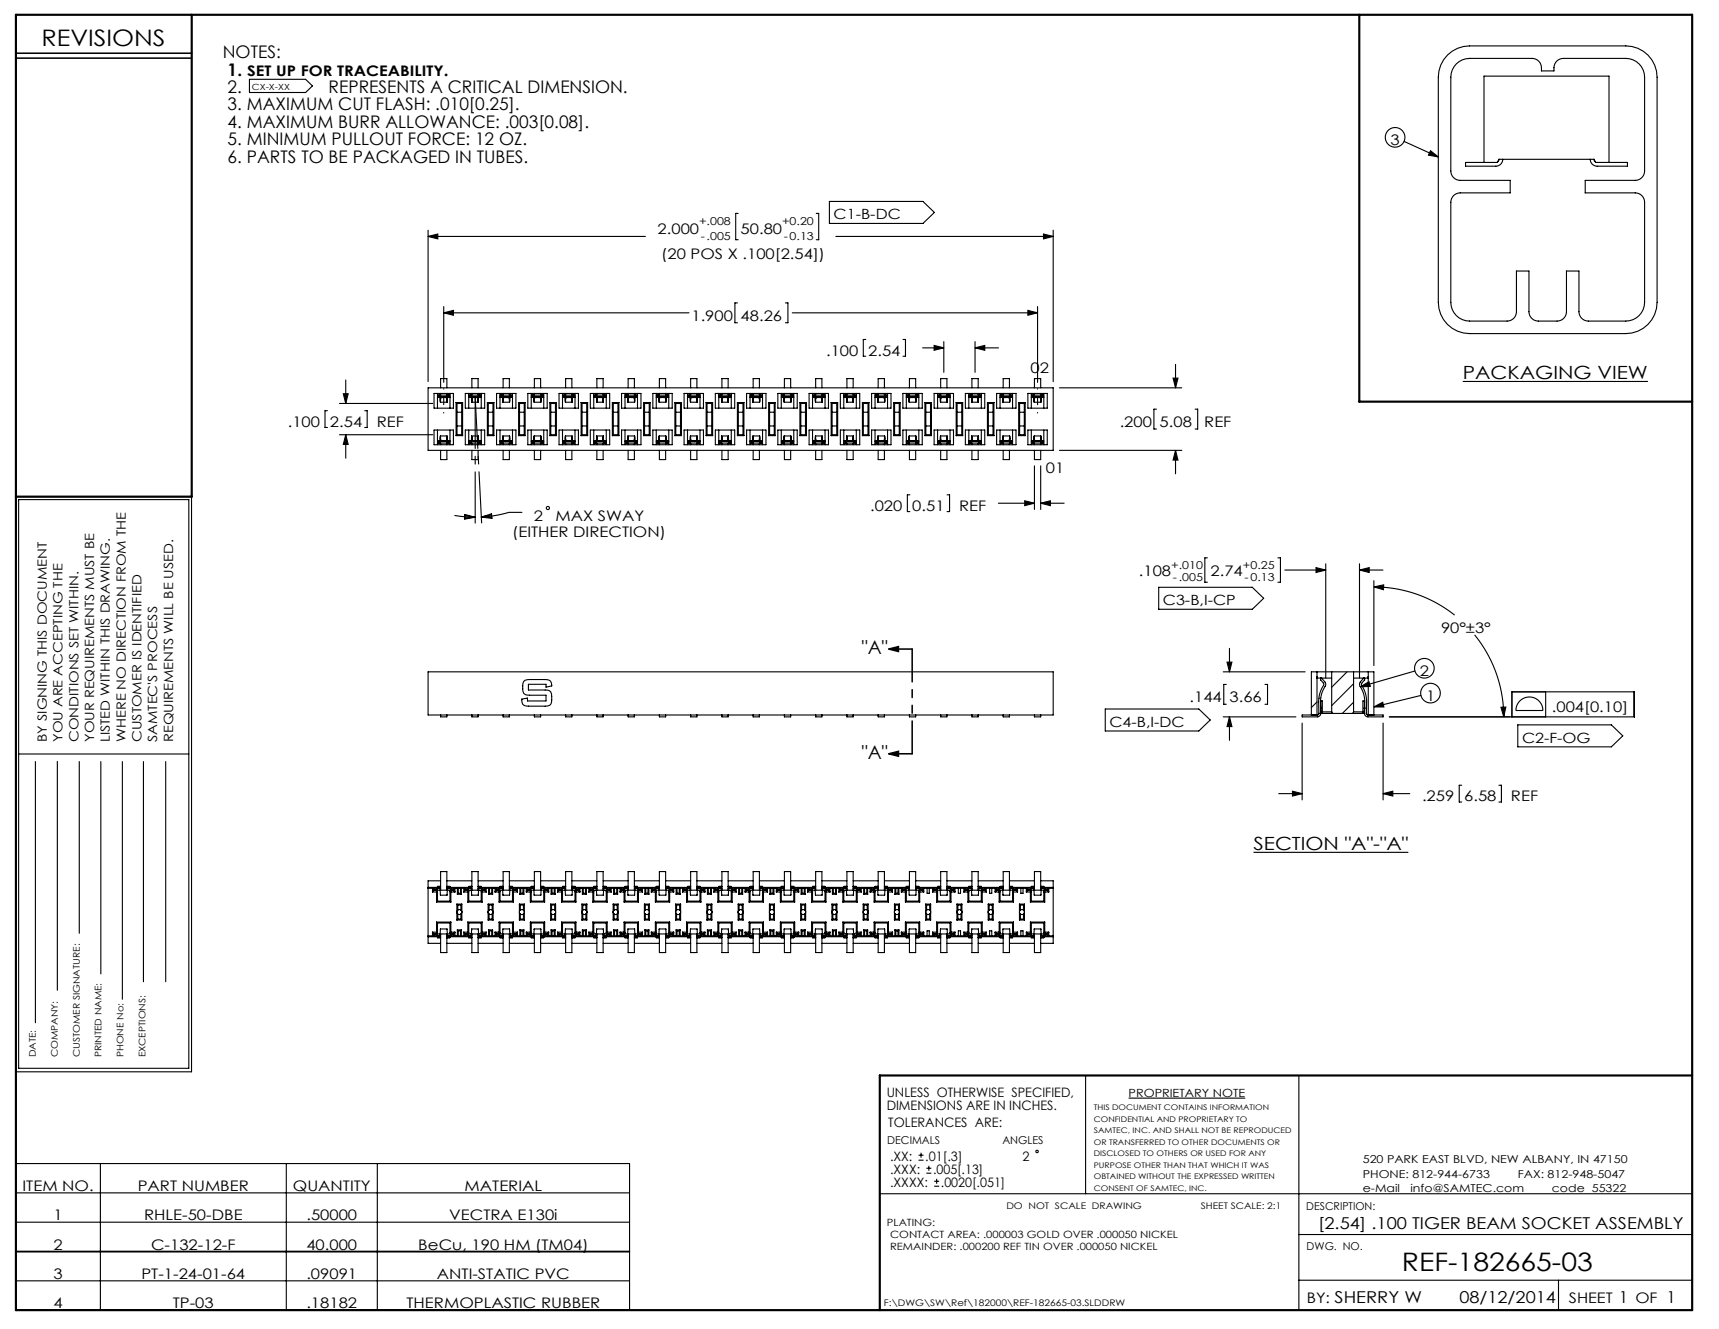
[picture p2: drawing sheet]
<svg xmlns="http://www.w3.org/2000/svg" width="279mm" height="216mm" viewBox="0 0 279 216" stroke-linecap="round" stroke-linejoin="round" font-family="sans-serif">
<defs><g id="words">
<text font-size="4.1" x="227.9" y="206.5">REF-182665-03</text>
<text font-size="3.7" x="6.7" y="7.5">REVISIONS</text>
<g font-size="3.1">
<text x="140.1" y="106.3">&quot;A&quot;</text>
<text x="140.1" y="123.3">&quot;A&quot;</text>
</g>
<g font-size="3">
<text x="237.8" y="61.6">PACKAGING VIEW</text>
<text x="203.7" y="138.1">SECTION &quot;A&quot;-&quot;A&quot;</text>
</g>
<g font-size="2.8">
<text x="36.2" y="9.4">NOTES:</text>
<text x="37" y="17.9">3. MAXIMUM CUT FLASH: .010[0.25].</text>
<text x="37" y="15.1">2.</text>
<text x="37" y="12.3">1.</text>
<text x="53.4" y="15.1">REPRESENTS A CRITICAL DIMENSION.</text>
<text x="72.1" y="12.3">.</text>
<text x="37" y="23.6">5. MINIMUM PULLOUT FORCE: 12 OZ.</text>
<text x="37" y="20.8">4. MAXIMUM BURR ALLOWANCE: .003[0.08].</text>
<text x="37" y="26.4">6. PARTS TO BE PACKAGED IN TUBES.</text>
</g>
<g font-size="2.7">
<text x="214.2" y="199.7">[2.54] .100 TIGER BEAM SOCKET ASSEMBLY</text>
<text x="237.2" y="211.6">08/12/2014</text>
</g>
<g font-size="2.4">
<text x="40.2" y="12.3">SET UP FOR TRACEABILITY</text>
<text x="226" y="23.5">3</text>
<text x="106.9" y="38.1">2.000</text>
<text x="120.4" y="38.1">50.80</text>
<text x="107.5" y="42.1">(20 POS X .100[2.54])</text>
<text x="112.4" y="52.1">1.900</text>
<text x="120.4" y="52.1">48.26</text>
<text x="134.3" y="57.8">.100</text>
<text x="141.1" y="57.8">2.54</text>
<text x="167.5" y="60.6">02</text>
<text x="46.8" y="69.4">.100</text>
<text x="53.6" y="69.4">2.54</text>
<text x="61.2" y="69.4">REF</text>
<text x="182" y="69.4">.200</text>
<text x="188.5" y="69.4">5.08</text>
<text x="195.7" y="69.4">REF</text>
<text x="170" y="76.8">01</text>
<text x="141.4" y="83">.020</text>
<text x="148.3" y="83">0.51</text>
<text x="155.9" y="83">REF</text>
<text x="83.3" y="87.3">(EITHER DIRECTION)</text>
<text x="86.8" y="84.6">2</text>
<text x="90.3" y="84.6">MAX SWAY</text>
<text x="185.1" y="93.5">.108</text>
<text x="196.8" y="93.5">2.74</text>
<text x="234.2" y="102.8">90°±3°</text>
<text x="230.8" y="109.7">2</text>
<text x="231.8" y="113.8">1</text>
<text x="193.3" y="114.1">.144</text>
<text x="199.8" y="114.1">3.66</text>
<text x="252.2" y="115.7">.004[0.10]</text>
<text x="231.1" y="130.2">.259</text>
<text x="238" y="130.2">6.58</text>
<text x="245.6" y="130.2">REF</text>
<text x="3.7" y="193.5">ITEM NO.</text>
<text x="22.4" y="193.5">PART NUMBER</text>
<text x="47.6" y="193.5">QUANTITY</text>
<text x="75.5" y="193.5">MATERIAL</text>
<text x="8.7" y="203">2</text>
<text x="8.7" y="198.3">1</text>
<text x="23.4" y="198.3">RHLE-50-DBE</text>
<text x="24.6" y="203">C-132-12-F</text>
<text x="49.8" y="203">40.000</text>
<text x="49.8" y="198.3">.50000</text>
<text x="68" y="203">BeCu, 190 HM (TM04)</text>
<text x="73" y="198.3">VECTRA E130i</text>
<text x="8.7" y="207.8">3</text>
<text x="23" y="207.8">PT-1-24-01-64</text>
<text x="49.8" y="207.8">.09091</text>
<text x="71" y="207.8">ANTI-STATIC PVC</text>
<text x="8.7" y="212.6">4</text>
<text x="28.1" y="212.6">TP-03</text>
<text x="49.8" y="212.6">.18182</text>
<text x="66.1" y="212.6">THERMOPLASTIC RUBBER</text>
<text x="212.4" y="211.7">BY: SHERRY W</text>
<text x="255" y="211.7">SHEET 1 OF 1</text>
</g>
<g font-size="2.3">
<text x="135.5" y="35.6">C1-B-DC</text>
<text x="189" y="98.3">C3-B,I-CP</text>
<text x="180.3" y="118.1">C4-B,I-DC</text>
<text x="247.4" y="120.7">C2-F-OG</text>
</g>
<g font-size="2.1">
<text x="7.6" y="120.6" transform="rotate(-90 7.6 120.6)">BY SIGNING THIS DOCUMENT</text>
<text x="10.2" y="120.6" transform="rotate(-90 10.2 120.6)">YOU ARE ACCEPTING THE</text>
<text x="12.7" y="120.6" transform="rotate(-90 12.7 120.6)">CONDITIONS SET WITHIN.</text>
<text x="15.3" y="120.6" transform="rotate(-90 15.3 120.6)">YOUR REQUIREMENTS MUST BE</text>
<text x="17.9" y="120.6" transform="rotate(-90 17.9 120.6)">LISTED WITHIN THIS DRAWING.</text>
<text x="20.4" y="120.6" transform="rotate(-90 20.4 120.6)">WHERE NO DIRECTION FROM THE</text>
<text x="23" y="120.6" transform="rotate(-90 23 120.6)">CUSTOMER IS IDENTIFIED</text>
<text x="25.6" y="120.6" transform="rotate(-90 25.6 120.6)">SAMTEC'S PROCESS</text>
<text x="28.1" y="120.6" transform="rotate(-90 28.1 120.6)">REQUIREMENTS WILL BE USED.</text>
<text x="144.1" y="178.3">UNLESS OTHERWISE SPECIFIED,</text>
<text x="144.1" y="180.4">DIMENSIONS ARE IN INCHES.</text>
<text x="144.4" y="183.1">TOLERANCES ARE:</text>
<text x="144.7" y="188.6">.XX:</text>
<text x="144.7" y="190.7">.XXX:</text>
<text x="150.4" y="188.6">.01[.3]</text>
<text x="151.7" y="190.7">.005[.13]</text>
<text x="166.2" y="188.6">2</text>
<text x="144.7" y="192.9">.XXXX:</text>
<text x="152.9" y="192.9">.0020[.051]</text>
</g>
<g font-size="1.8">
<text x="113.6" y="36.6">+.008</text>
<text x="113.9" y="38.9">-.005</text>
<text x="127.1" y="36.6">+0.20</text>
<text x="127.4" y="38.9">-0.13</text>
<text x="190.4" y="92.4">+.010</text>
<text x="190.6" y="94.3">-.005</text>
<text x="202" y="92.4">+0.25</text>
<text x="202.3" y="94.3">-0.13</text>
<text x="183.4" y="178.1">PROPRIETARY NOTE</text>
<text x="144.2" y="185.9">DECIMALS</text>
<text x="162.9" y="185.9">ANGLES</text>
<text x="221.5" y="189">520 PARK EAST BLVD, NEW ALBANY, IN 47150</text>
<text x="221.5" y="191.3">PHONE: 812-944-6733</text>
<text x="246.7" y="191.3">FAX: 812-948-5047</text>
<text x="212.3" y="196.5">DESCRIPTION:</text>
<text x="221.5" y="193.6">e-Mail</text>
<text x="229.3" y="193.6">info@SAMTEC.com</text>
<text x="252.2" y="193.6">code 55322</text>
<text x="212.4" y="203">DWG. NO.</text>
</g>
<g font-size="1.6">
<text x="144.2" y="199.2">PLATING:</text>
<text x="144.7" y="203">REMAINDER: .000200 REF TIN OVER .000050 NICKEL</text>
<text x="144.7" y="201.1">CONTACT AREA: .000003 GOLD OVER .000050 NICKEL</text>
</g>
<g font-size="1.5">
<text x="5.8" y="171.8" transform="rotate(-90 5.8 171.8)">DATE:</text>
<text x="9.4" y="171.8" transform="rotate(-90 9.4 171.8)">COMPANY:</text>
<text x="13" y="171.8" transform="rotate(-90 13 171.8)">CUSTOMER SIGNATURE:</text>
<text x="16.5" y="171.8" transform="rotate(-90 16.5 171.8)">PRINTED NAME:</text>
<text x="20.1" y="171.8" transform="rotate(-90 20.1 171.8)">PHONE No:</text>
<text x="23.6" y="171.8" transform="rotate(-90 23.6 171.8)">EXCEPTIONS:</text>
<text x="163.6" y="196.5">DO NOT SCALE DRAWING</text>
<text x="195.2" y="196.4">SHEET SCALE: 2:1</text>
<text x="143.7" y="212.2">F:\DWG\SW\Ref\182000\REF-182665-03.SLDDRW</text>
</g>
<text font-size="1.4" x="41" y="14.6">CX-X-XX</text>
<g font-size="1.3">
<text x="177.8" y="180.4">THIS DOCUMENT CONTAINS INFORMATION</text>
<text x="177.8" y="182.2">CONFIDENTIAL AND PROPRIETARY TO</text>
<text x="177.8" y="184.1">SAMTEC, INC. AND SHALL NOT BE REPRODUCED</text>
<text x="177.8" y="186">OR TRANSFERRED TO OTHER DOCUMENTS OR</text>
<text x="177.8" y="187.8">DISCLOSED TO OTHERS OR USED FOR ANY</text>
<text x="177.8" y="189.7">PURPOSE OTHER THAN THAT WHICH IT WAS</text>
<text x="177.8" y="191.6">OBTAINED WITHOUT THE EXPRESSED WRITTEN</text>
<text x="177.8" y="193.4">CONSENT OF SAMTEC, INC.</text>
</g>
</g></defs>
<g fill="none" stroke="#000" stroke-width=".18">
<path d="M40.5 12.9h9.2l1.1 1.1-1.1 1h-9.2zM235.3 8.9a5.1 5.1 0 0 1 3.6-1.4h25.4a5.1 5.1 0 0 1 5 5v36.6a5.1 5.1 0 0 1-5 5.1h-25.4a5.1 5.1 0 0 1-5.1-5.1v-36.6a5.1 5.1 0 0 1 1.5-3.6zM236.7 10.4a3 3 0 0 1 2.2-.9h10.1a1.62 1.62 0 0 1 1.5 2h2.1a1.63 1.63 0 0 1 1.5-2h10.2a3 3 0 0 1 3 3v15.3a1.52 1.52 0 0 1-1.5 1.5h-8.1v2h8.1a1.52 1.52 0 0 1 1.5 1.6v16.2a3 3 0 0 1-3 3.1h-6.1a1.52 1.52 0 0 1-1.6-1.6v-6.6h-2v6.6a1.52 1.52 0 0 1-1.5 1.6h-3.1a1.52 1.52 0 0 1-1.5-1.6v-6.6h-2v6.6a1.52 1.52 0 0 1-1.5 1.6h-6.1a3 3 0 0 1-3.1-3.1v-16.2a1.52 1.52 0 0 1 1.5-1.6h8.2v-2h-8.2a1.52 1.52 0 0 1-1.5-1.5v-15.3a3 3 0 0 1 .9-2.1zM69.6 37.4v24.6M69.6 38.4h35.3M69.6 38.4l1.6-.4v.8zM120 34.7h-.4v4.2h.4M132.7 34.7h.4v4.2h-.4M134.8 32.7h15.2l1.9 1.8-1.9 1.8h-15.2zM135.9 38.4h35.3M169.6 38l1.6 .4-1.6 .4zM171.2 37.4v24.6"/>
<path d="M228.2 23l5.6 2.5M232.5 24.5l1.3 1-1.6-.3zM241.2 26.4v-14h20.3v14M243.6 25.9h15.5M243.6 25.9l-.2 .4M244.3 25.9a1.12 1.12 0 0 1-1.2 1.1h-4.9v-.6h5.1l.3-.5M258.5 25.9a1.12 1.12 0 0 0 1.1 1.1h4.9v-.6h-5.1l-.3-.5M259.1 25.9l.2 .4M72.1 49.8v12.3M72.1 50.8h39.9M72.1 50.8l1.6-.4v.8zM119.9 49.2h-.4v3.2h.4"/>
<path d="M127.7 49.2h.4v3.2h-.4M128.8 50.8h39.8M140.7 55.1h-.4v2.8h.4M146.8 55.1h.4v2.8h-.4M150 56.5h3.4M151.8 56.1l1.6 .4-1.6 .4zM153.4 55.5v5M158.5 56.5l1.6-.4v.8zM158.5 55.5v5M158.5 56.5h3.8M167.1 50.4l1.5 .4-1.5 .4zM168.6 49.8v12.3"/>
<path d="M191.1 59.2v3.8M53.2 66.7h-.4v2.7h.4M55.2 65.5h15.1M55.2 70.6h15.1M55.8 64h.8l-.4 1.5zM56.2 70.6l.4 1.6h-.8zM56.2 61.7v3.8M56.2 70.6v3.8M59.3 66.7h.4v2.7h-.4M69.6 63h101.6v10.2h-101.6zM70.5 63.9h3.2v2.4h-3.2zM70.5 69.9h3.2v2.3h-3.2z"/>
<path d="M71.1 64.2h.3M71.1 64.5h.4M71.1 71.7h.3M71.1 71.6h.4M71.1 72h.3M71.1 63.9v2.4M71.1 69.9v2.3M71.4 64.2h.1M71.4 64.5h.1M71.4 64.5h-.3M71.4 64.2v.3M71.4 71.7v.3"/>
<path d="M71.5 72h1.3M71.5 64.2h1.3M71.5 64.2l.1 .8M71.5 64.5l.1 .7M71.5 72h-.1M71.5 71.7h-.1M71.5 64.2v.3M71.5 71.7v.3M71.6 70.8h1.1v.2M71.6 65h.1M71.6 71.2l-.1 .8M71.6 70.9l-.1 .8"/>
<path d="M71.6 70.9v.3M71.6 65.2v.1M71.6 70.8v.1M71.6 70.8v.2M71.6 71.2h.1M71.6 65v.2M71.6 71v.4M71.6 71.2v.4M71.6 64.5v.3l.3-.2M71.6 71.4l.3 .2M71.6 71.4v.2M71.6 64.5v.7"/>
<path d="M71.6 71.6v.1M71.6 63.9v.3M71.6 72v.2M71.6 63v-1.5h1v1.5M71.6 73.2v1.5h1v-1.5M71.6 71.7h1M71.6 64.5h.3M71.6 64.5h1M71.6 64.5h.1M71.9 71.7h-.3M71.9 71.6h.5M71.9 71.7h.5"/>
<path d="M71.9 64.6h.5M71.9 64.5h.5M71.9 64.5v.1M71.9 71.6v.1M72.4 64.6l.2 .2M72.4 71.6l.2-.2v.2M72.4 71.7h.2M72.4 64.5v.1M72.4 71.6v.1M72.6 64.5h-.2M72.6 64.5h.1M72.6 63.9v.3"/>
<path d="M72.6 72v.2M72.6 64.5v.3M72.6 64.8l.1 .4M72.6 64.5l.1 .5M72.6 71.6v.1M72.7 65.2v.1h-1.1M72.7 65v.2M72.7 71l-.1 .6M72.7 71.2h.1M72.7 70.8v.1M72.7 65h.1M72.7 71.2v.8"/>
<path d="M72.7 70.9v.8M72.7 70.9v.3M72.7 65.2v.1M72.7 71.6h.4M72.7 64.2v.8M72.7 64.5v.7M72.7 72h.1M72.7 71.7h.1M72.7 64.2v.3M72.7 71.7v.3M72.8 64.2h-.1M72.8 64.5h-.1"/>
<path d="M72.8 64.5h.3M72.8 64.2h.3M72.8 64.2v.3M72.8 71.7v.3M73.1 64.5h-.4M73.1 71.7h-.3M73.1 72h-.3M73.1 63.9v2.4M73.1 69.9v2.3M74.1 65.4v5.4M74.1 70.8h1.1M74.1 65.4h1.1"/>
<path d="M74.1 65.4l.2 .1M74.3 65.5h.7M74.3 70.6h.7M74.3 65.5v5.1M74.3 70.6l-.2 .2M74.3 69.2h.7M74.3 67h.7M75 70.6l.2 .2M75 65.5v5.1M75.2 65.4v5.4M75.2 65.4l-.2 .1M75.6 63.9h3.2v2.4h-3.2z"/>
<path d="M75.6 69.9h3.2v2.3h-3.2zM76.2 71.7h.3M76.2 71.6h.4M76.2 72h.3M76.2 64.2h.3M76.2 64.5h.4M76.2 63.9v2.4M76.2 69.9v2.3M76.5 64.2h.1M76.5 64.5h.1M76.5 64.5h-.3M76.5 64.2v.3"/>
<path d="M76.5 71.7v.3M76.6 72h1.2M76.6 64.2h1.2M76.6 72h-.1M76.6 71.7h-.1M76.6 64.2l.1 .8M76.6 64.5l.1 .7M76.6 64.2v.3M76.6 71.7v.3M76.7 70.8h1v.2M76.7 71.2l-.1 .8M76.7 70.9l-.1 .8"/>
<path d="M76.7 65h.1M76.7 70.9v.3M76.7 65.2v.1M76.7 70.8v.1M76.7 70.8v.2M76.7 71.2h.1M76.7 65v.2M76.7 71v.4M76.7 71.2v.4M76.7 71.4l.2 .2M76.7 64.5v.3l.2-.2M76.7 71.4v.2"/>
<path d="M76.7 71.6v.1M76.7 64.5v.7M76.7 72v.2M76.7 63.9v.3M76.7 63v-1.5h1v1.5M76.7 73.2v1.5h1v-1.5M76.7 71.7h1M76.7 64.5h.2M76.7 64.5h1M76.7 64.5h.1M76.9 71.7h-.2M76.9 71.6h.6"/>
<path d="M76.9 71.7h.6M76.9 64.6h.6M76.9 64.5h.6M76.9 64.5v.1M76.9 71.6v.1M77.5 71.6l.2-.2v.2M77.5 71.7h.2M77.5 64.6l.2 .2M77.5 64.5v.1M77.5 71.6v.1M77.7 64.5h-.2M77.7 64.5h.1"/>
<path d="M77.7 72v.2M77.7 63.9v.3M77.7 64.5v.3M77.7 71.6v.1M77.7 64.8v.4M77.7 64.5v.5M77.7 65.2v.1h-1M77.7 65v.2M77.7 71v.6M77.7 71.2h.1M77.7 70.8v.1M77.7 71.2l.1 .8"/>
<path d="M77.7 70.9l.1 .8M77.7 65h.1M77.7 70.9v.3M77.7 65.2v.1M77.8 71.6h.4M77.8 72h.1M77.8 71.7h.1M77.8 64.2l-.1 .8M77.8 64.5l-.1 .7M77.8 64.2v.3M77.8 71.7v.3M77.9 64.2h-.1"/>
<path d="M77.9 64.5h-.1M77.9 64.5h.3M77.9 64.2h.3M77.9 64.2v.3M77.9 71.7v.3M78.2 71.7h-.3M78.2 72h-.3M78.2 64.5h-.4M78.2 63.9v2.4M78.2 69.9v2.3M79.2 70.8h1.1M79.2 65.4h1.1"/>
<path d="M79.2 65.4v5.4M79.2 65.4l.2 .1M79.4 65.5h.7M79.4 70.6h.7M79.4 65.5v5.1M79.4 70.6l-.2 .2M79.4 69.2h.7M79.4 67h.7M80.1 70.6l.2 .2M80.1 65.5v5.1M80.3 65.4v5.4M80.3 65.4l-.2 .1"/>
<path d="M80.7 63.9h3.2v2.4h-3.2zM80.7 69.9h3.2v2.3h-3.2zM81.3 71.7h.3M81.3 71.6h.4M81.3 72h.3M81.3 64.2h.3M81.3 64.5h.4M81.3 63.9v2.4M81.3 69.9v2.3M81.6 64.2h.1M81.6 64.5h.1M81.6 64.5h-.3"/>
<path d="M81.6 64.2v.3M81.6 71.7v.3M81.6 72h1.3M81.6 64.2h1.3M81.7 72h-.1M81.7 71.7h-.1M81.7 64.2v.8M81.7 64.5v.7M81.7 64.2v.3M81.7 71.7v.3M81.7 70.8h1.1v.2M81.7 71.2v.8"/>
<path d="M81.7 70.9v.8M81.7 65h.1M81.7 70.9l.1 .3M81.7 65.2v.1M81.7 70.8v.1M81.7 70.8l.1 .2M81.7 71.2h.1M81.8 65.2l-.1 .1M81.8 65l-.1 .2M81.8 71v.4M81.8 71.2v.4M81.8 71.4l.2 .2"/>
<path d="M81.8 64.5v.3l.2-.2M81.8 71.4v.2M81.8 71.6v.1M81.8 64.5v.7M81.8 72v.2M81.8 63.9v.3M81.8 63v-1.5h1v1.5M81.8 73.2v1.5h1v-1.5M81.8 71.7h1M81.8 64.5h.2M81.8 64.5h1M81.8 64.5h.1"/>
<path d="M82 71.7h-.2M82 71.6h.5M82 71.7h.5M82 64.6h.5M82 64.5h.5M82 64.5v.1M82 71.6v.1M82.5 71.6l.3-.2v.2M82.5 71.7h.3M82.5 64.6l.3 .2M82.5 64.5v.1M82.5 71.6v.1"/>
<path d="M82.8 64.5h-.3M82.8 64.5h.1M82.8 72v.2M82.8 63.9v.3M82.8 64.5v.3M82.8 71.6v.1M82.8 64.8v.4M82.8 64.5v.5M82.8 65.2v.1h-1.1M82.8 65v.2M82.8 71v.6M82.8 71.2h.1"/>
<path d="M82.8 70.8v.1M82.8 71.2l.1 .8M82.8 70.9l.1 .8M82.8 65h.1M82.8 70.9v.3M82.8 65.2v.1M82.9 71.6h.4M82.9 72h.1M82.9 71.7h.1M82.9 64.2l-.1 .8M82.9 64.5l-.1 .7M82.9 64.2v.3"/>
<path d="M82.9 71.7v.3M83 64.2h-.1M83 64.5h-.1M83 64.5h.3M83 64.2h.3M83 64.2v.3M83 71.7v.3M83.3 71.7h-.3M83.3 72h-.3M83.3 64.5h-.4M83.3 63.9v2.4M83.3 69.9v2.3"/>
<path d="M84.3 70.8h1M84.3 65.4h1M84.3 65.4v5.4M84.3 65.4l.1 .1M84.4 65.5h.8M84.4 70.6h.8M84.4 65.5v5.1M84.4 70.6l-.1 .2M84.4 69.2h.8M84.4 67h.8M85.2 70.6l.1 .2M85.2 65.5v5.1"/>
<path d="M85.3 65.4v5.4M85.3 65.4l-.1 .1M85.8 63.9h3.1v2.4h-3.1zM85.8 69.9h3.1v2.3h-3.1zM86.3 71.7h.3M86.3 71.6h.5M86.3 72h.3M86.3 64.2h.3M86.3 64.5h.5M86.3 63.9v2.4M86.3 69.9v2.3M86.6 64.2h.2"/>
<path d="M86.6 64.5h.2M86.6 64.5h-.3M86.6 64.2v.3M86.6 71.7v.3M86.7 72h1.3M86.7 64.2h1.3M86.8 72h-.2M86.8 71.7h-.2M86.8 64.2v.8M86.8 64.5v.7M86.8 64.2v.3M86.8 71.7v.3"/>
<path d="M86.8 70.8h1.1v.2M86.8 71.2v.8M86.8 70.9v.8M86.8 65h.1M86.8 70.9v.3M86.8 65.2v.1M86.8 70.8v.1M86.8 70.8v.2M86.8 71.2h.1M86.8 65v.2M86.8 71v.4M86.8 71.2v.4"/>
<path d="M86.8 71.4l.3 .2M86.8 64.5v.3l.3-.2M86.8 71.4v.2M86.8 71.6l.1 .1M86.9 72v.2M86.9 63.9v.3M86.9 63v-1.5h1v1.5M86.9 73.2v1.5h1v-1.5M86.9 71.7h1M86.9 64.5h.2M86.9 64.5h1M86.9 64.5h-.1"/>
<path d="M87.1 71.7h-.2M87.1 71.6h.5M87.1 71.7h.5M87.1 64.6h.5M87.1 64.5h.5M87.1 64.5v.1M87.1 71.6v.1M87.6 71.7h.3M87.6 64.6l.3 .2M87.6 64.5v.1M87.6 71.6v.1M87.9 64.5h-.3"/>
<path d="M87.9 64.5h.1M87.9 72v.2M87.9 63.9v.3M87.9 71.4l-.3 .2M87.9 64.5v.3M87.9 71.4v.2M87.9 71.6v.1M87.9 64.8v.4M87.9 64.5v.5M87.9 65.2v.1h-1.1M87.9 65v.2M87.9 71v.4"/>
<path d="M87.9 71.2v.4M87.9 71.2h.1M87.9 70.8v.1M87.9 71.2l.1 .8M87.9 70.9l.1 .8M87.9 65h.1M87.9 70.9v.3M87.9 65.2v.1M88 71.6h.4M88 72h.1M88 71.7h.1M88 64.2l-.1 .8"/>
<path d="M88 64.5l-.1 .7M88 64.2v.3M88 71.7v.3M88.1 64.2h-.1M88.1 64.5h-.1M88.1 64.5h.3M88.1 64.2h.3M88.1 64.2v.3M88.1 71.7v.3M88.4 71.7h-.3M88.4 72h-.3M88.4 64.5h-.4"/>
<path d="M88.4 63.9v2.4M88.4 69.9v2.3M89.4 70.8h1M89.4 65.4h1M89.4 65.4v5.4M89.4 65.4l.1 .1M89.5 65.5h.8M89.5 70.6h.8M89.5 65.5v5.1M89.5 70.6l-.1 .2M89.5 69.2h.8M89.5 67h.8"/>
<path d="M90.3 70.6l.1 .2M90.3 65.5v5.1M90.4 65.4v5.4M90.4 65.4l-.1 .1M90.9 63.9h3.1v2.4h-3.1zM90.9 69.9h3.1v2.3h-3.1zM91.4 71.7h.3M91.4 71.6h.4M91.4 72h.3M91.4 64.2h.3M91.4 64.5h.4M91.4 63.9v2.4"/>
<path d="M91.4 69.9v2.3M91.7 64.2h.1M91.7 64.5h.1M91.7 64.5h-.3M91.7 64.2v.3M91.7 71.7v.3M91.8 72h1.3M91.8 64.2h1.3M91.8 72h-.1M91.8 71.7h-.1M91.8 64.2l.1 .8M91.8 64.5l.1 .7"/>
<path d="M91.8 64.2v.3M91.8 71.7v.3M91.9 70.8h1.1v.2M91.9 71.2l-.1 .8M91.9 70.9l-.1 .8M91.9 65h.1M91.9 70.9v.3M91.9 65.2v.1M91.9 70.8v.1M91.9 70.8v.2M91.9 71.2h.1M91.9 65v.2"/>
<path d="M91.9 71v.4M91.9 71.2v.4M91.9 71.4l.3 .2M91.9 64.5v.3l.3-.2M91.9 71.4v.2M91.9 71.6v.1M91.9 64.5v.7M91.9 72v.2M91.9 63.9v.3M91.9 63v-1.5h1.1v1.5M91.9 73.2v1.5h1.1v-1.5M91.9 71.7h1"/>
<path d="M91.9 64.5h.3M91.9 64.5h1M91.9 64.5h.1M92.2 71.7h-.3M92.2 71.6h.5M92.2 71.7h.5M92.2 64.6h.5M92.2 64.5h.5M92.2 64.5v.1M92.2 71.6v.1M92.7 71.7h.2M92.7 64.6l.3 .2"/>
<path d="M92.7 64.5v.1M92.7 71.6v.1M92.9 64.5h-.2M92.9 64.5h.1M93 72v.2M93 63.9v.3M93 71.4l-.3 .2M93 64.5v.3M93 71.4v.2M93 71.6l-.1 .1M93 64.8v.4M93 64.5v.5"/>
<path d="M93 65.2v.1h-1.1M93 65v.2M93 71v.4M93 71.2v.4M93 71.2h.1M93 70.8v.1M93 71.2v.8M93 70.9v.8M93 65h.1M93 70.9v.3M93 65.2v.1M93 71.6h.5"/>
<path d="M93 72h.2M93 71.7h.2M93 64.2v.8M93 64.5v.7M93 64.2v.3M93 71.7v.3M93.2 64.2h-.2M93.2 64.5h-.2M93.2 64.5h.3M93.2 64.2h.3M93.2 64.2v.3M93.2 71.7v.3"/>
<path d="M93.5 71.7h-.3M93.5 72h-.3M93.5 64.5h-.5M93.5 63.9v2.4M93.5 69.9v2.3M94.5 70.8h1M94.5 65.4h1M94.5 65.4v5.4M94.5 65.4l.1 .1M94.6 65.5h.8M94.6 70.6h.8M94.6 65.5v5.1"/>
<path d="M94.6 70.6l-.1 .2M94.6 69.2h.8M94.6 67h.8M95.4 70.6l.1 .2M95.4 65.5v5.1M95.5 65.4v5.4M95.5 65.4l-.1 .1M95.9 63.9h3.2v2.4h-3.2zM95.9 69.9h3.2v2.3h-3.2zM96.5 71.7h.3M96.5 71.6h.4M96.5 72h.3"/>
<path d="M96.5 64.2h.3M96.5 64.5h.4M96.5 63.9v2.4M96.5 69.9v2.3M96.8 64.2h.1M96.8 64.5h.1M96.8 64.5h-.3M96.8 64.2v.3M96.8 71.7v.3M96.9 72h1.3M96.9 64.2h1.3M96.9 72h-.1"/>
<path d="M96.9 71.7h-.1M96.9 64.2l.1 .8M96.9 64.5l.1 .7M96.9 64.2v.3M96.9 71.7v.3M97 71.2l-.1 .8M97 70.9l-.1 .8M97 65h.1M97 70.9v.3M97 65.2v.1M97 70.8v.1M97 71.2h.1"/>
<path d="M97 65.2v.1h1.1M97 71v.4M97 65v.2M97 71.2v.4M97 71.4l.3 .2M97 64.5v.3l.3-.2M97 71.4v.2M97 71.6v.1M97 64.5v.7M97 72v.2M97 63.9v.3M97 63v-1.5h1v1.5"/>
<path d="M97 73.2v1.5h1v-1.5M97 71.7h1M97 64.5h.3M97 64.5h1M97 64.5h.1M97.3 71.7h-.3M97.3 71.6h.5M97.3 71.7h.5M97.3 64.6h.5M97.3 64.5h.5M97.3 64.5v.1M97.3 71.6v.1"/>
<path d="M97.8 71.7h.2M97.8 64.6l.2 .2M97.8 64.5v.1M97.8 71.6v.1M98 64.5h-.2M98 64.5h.1M98 72v.2M98 63.9v.3M98 71.4l-.2 .2M98 64.5v.3M98 71.4v.2M98 71.6v.1"/>
<path d="M98 64.8l.1 .4M98 64.5l.1 .5M98.1 65.2v.1M98.1 65v.2M98.1 71l-.1 .4M98.1 71.2l-.1 .4M98.1 71.2h.1M98.1 70.8v.2M98.1 70.8v.1M98.1 71.2v.8M98.1 70.9v.8M98.1 65h.1"/>
<path d="M98.1 70.9v.3M98.1 70.8h-1.1v.2M98.1 71.6h.4M98.1 72h.1M98.1 71.7h.1M98.1 64.2v.8M98.1 64.5v.7M98.1 64.2v.3M98.1 71.7v.3M98.2 64.2h-.1M98.2 64.5h-.1M98.2 64.5h.3"/>
<path d="M98.2 64.2h.3M98.2 64.2v.3M98.2 71.7v.3M98.5 71.7h-.3M98.5 72h-.3M98.5 64.5h-.4M98.5 63.9v2.4M98.5 69.9v2.3M99.5 70.8h1.1M99.5 65.4h1.1M99.5 65.4v5.4M99.5 65.4l.2 .1"/>
<path d="M99.7 65.5h.7M99.7 70.6h.7M99.7 65.5v5.1M99.7 70.6l-.2 .2M99.7 69.2h.7M99.7 67h.7M100.4 70.6l.2 .2M100.4 65.5v5.1M100.6 65.4v5.4M100.6 65.4l-.2 .1M101 63.9h3.2v2.4h-3.2zM101 69.9h3.2v2.3h-3.2z"/>
<path d="M101.6 71.7h.3M101.6 71.6h.4M101.6 72h.3M101.6 64.2h.3M101.6 64.5h.4M101.6 63.9v2.4M101.6 69.9v2.3M101.9 64.2h.1M101.9 64.5h.1M101.9 64.5h-.3M101.9 64.2v.3M101.9 71.7v.3"/>
<path d="M102 72h1.2M102 64.2h1.2M102 72h-.1M102 71.7h-.1M102 64.2l.1 .8M102 64.5l.1 .7M102 64.2v.3M102 71.7v.3M102.1 71.2l-.1 .8M102.1 70.9l-.1 .8M102.1 65h.1M102.1 70.9v.3"/>
<path d="M102.1 65.2v.1M102.1 70.8v.1M102.1 71.2h.1M102.1 65.2v.1h1.1M102.1 71v.4M102.1 65v.2M102.1 71.2v.4M102.1 71.4l.2 .2M102.1 64.5v.3l.2-.2M102.1 71.4v.2M102.1 71.6v.1M102.1 64.5v.7"/>
<path d="M102.1 72v.2M102.1 63.9v.3M102.1 63v-1.5h1v1.5M102.1 73.2v1.5h1v-1.5M102.1 71.7h1M102.1 64.5h.2M102.1 64.5h1M102.1 64.5h.1M102.3 71.7h-.2M102.3 71.6h.6M102.3 71.7h.6M102.3 64.6h.6"/>
<path d="M102.3 64.5h.6M102.3 64.5v.1M102.3 71.6v.1M102.9 71.6l.2-.2v.2M102.9 71.7h.2M102.9 64.6l.2 .2M102.9 64.5v.1M102.9 71.6v.1M103.1 64.5h-.2M103.1 64.5h.1M103.1 72v.2M103.1 63.9v.3"/>
<path d="M103.1 64.5v.3M103.1 71.6v.1M103.1 64.8v.4M103.1 64.5v.5M103.1 65.2v.1M103.1 65v.2M103.1 71v.6M103.1 71.2h.1M103.1 70.8v.2M103.1 70.8v.1M103.1 71.2l.1 .8M103.1 70.9l.1 .8"/>
<path d="M103.1 65h.1M103.1 70.9v.3M103.2 70.8h-1.1v.2M103.2 71.6h.4M103.2 72h.1M103.2 71.7h.1M103.2 64.2l-.1 .8M103.2 64.5l-.1 .7M103.2 64.2v.3M103.2 71.7v.3M103.3 64.2h-.1M103.3 64.5h-.1"/>
<path d="M103.3 64.5h.3M103.3 64.2h.3M103.3 64.2v.3M103.3 71.7v.3M103.6 71.7h-.3M103.6 72h-.3M103.6 64.5h-.4M103.6 63.9v2.4M103.6 69.9v2.3M104.6 70.8h1.1M104.6 65.4h1.1M104.6 65.4v5.4"/>
<path d="M104.6 65.4l.2 .1M104.8 65.5h.7M104.8 70.6h.7M104.8 65.5v5.1M104.8 70.6l-.2 .2M104.8 69.2h.7M104.8 67h.7M105.5 70.6l.2 .2M105.5 65.5v5.1M105.7 65.4v5.4M105.7 65.4l-.2 .1M106.1 63.9h3.2v2.4h-3.2z"/>
<path d="M106.1 69.9h3.2v2.3h-3.2zM106.7 71.7h.3M106.7 71.6h.4M106.7 72h.3M106.7 64.2h.3M106.7 64.5h.4M106.7 63.9v2.4M106.7 69.9v2.3M107 64.2h.1M107 64.5h.1M107 64.5h-.3M107 64.2v.3"/>
<path d="M107 71.7v.3M107 72h1.3M107 64.2h1.3M107.1 72h-.1M107.1 71.7h-.1M107.1 64.2v.8M107.1 64.5v.7M107.1 64.2v.3M107.1 71.7v.3M107.1 71.2v.8M107.1 70.9v.8M107.1 65h.1"/>
<path d="M107.1 70.9l.1 .3M107.1 65.2v.1M107.1 70.8v.1M107.1 71.2h.1M107.2 65.2l-.1 .1h1.1M107.2 71v.4M107.2 65l-.1 .2M107.2 71.2v.4M107.2 71.4l.2 .2M107.2 64.5v.3l.2-.2M107.2 71.4v.2M107.2 71.6v.1"/>
<path d="M107.2 64.5v.7M107.2 72v.2M107.2 63.9v.3M107.2 63v-1.5h1v1.5M107.2 73.2v1.5h1v-1.5M107.2 71.7h1M107.2 64.5h.2M107.2 64.5h1M107.2 64.5h.1M107.4 71.7h-.2M107.4 71.6h.5M107.4 71.7h.5"/>
<path d="M107.4 64.6h.5M107.4 64.5h.5M107.4 64.5v.1M107.4 71.6v.1M107.9 71.6l.3-.2v.2M107.9 71.7h.3M107.9 64.6l.3 .2M107.9 64.5v.1M107.9 71.6v.1M108.2 64.5h-.3M108.2 72v.2M108.2 63.9v.3"/>
<path d="M108.2 64.5v.3M108.2 71.6v.1M108.2 64.8v.4M108.2 64.5v.5M108.2 65.2v.1M108.2 65v.2M108.2 71v.6M108.2 71.2h.1M108.2 70.8v.2M108.2 70.8v.1M108.2 71.2l.1 .8M108.2 70.9l.1 .8"/>
<path d="M108.2 65h.1M108.2 70.9v.3M108.2 70.8h-1.1l.1 .2M108.3 71.6h.4M108.3 72h.1M108.3 71.7h.1M108.3 64.2l-.1 .8M108.3 64.5l-.1 .7M108.3 64.2v.3M108.3 71.7v.3M108.4 64.2h-.1M108.4 64.5h-.1"/>
<path d="M108.4 64.5h.3M108.4 64.2h.3M108.4 64.2v.3M108.4 71.7v.3M108.7 71.7h-.3M108.7 72h-.3M108.7 64.5h-.4M108.7 63.9v2.4M108.7 69.9v2.3M109.7 70.8h1M109.7 65.4h1M109.7 65.4v5.4"/>
<path d="M109.7 65.4l.1 .1M109.8 65.5h.8M109.8 70.6h.8M109.8 65.5v5.1M109.8 70.6l-.1 .2M109.8 69.2h.8M109.8 67h.8M110.6 70.6l.1 .2M110.6 65.5v5.1M110.7 65.4v5.4M110.7 65.4l-.1 .1M111.2 63.9h3.1v2.4h-3.1z"/>
<path d="M111.2 69.9h3.1v2.3h-3.1zM111.7 71.7h.3M111.7 71.6h.5M111.7 72h.3M111.7 64.2h.3M111.7 64.5h.5M111.7 63.9v2.4M111.7 69.9v2.3M112 64.2h.2M112 64.5h.2M112 64.5h-.3M112 64.2v.3"/>
<path d="M112 71.7v.3M112.1 72h1.3M112.1 64.2h1.3M112.2 72h-.2M112.2 71.7h-.2M112.2 64.2v.8M112.2 64.5v.7M112.2 64.2v.3M112.2 71.7v.3M112.2 71.2v.8M112.2 70.9v.8M112.2 65h.1"/>
<path d="M112.2 70.9v.3M112.2 65.2v.1M112.2 70.8v.1M112.2 71.2h.1M112.2 65.2v.1h1.1M112.2 71v.4M112.2 65v.2M112.2 71.2v.4M112.2 71.4l.3 .2M112.2 64.5v.3l.3-.2M112.2 71.4v.2M112.2 71.6l.1 .1"/>
<path d="M112.3 72v.2M112.3 63.9v.3M112.3 63v-1.5h1v1.5M112.3 73.2v1.5h1v-1.5M112.3 71.7h1M112.3 64.5h.2M112.3 64.5h1M112.3 64.5h-.1M112.5 71.7h-.2M112.5 71.6h.5M112.5 71.7h.5M112.5 64.6h.5"/>
<path d="M112.5 64.5h.5M112.5 64.5v.1M112.5 71.6v.1M113 71.6l.3-.2v.2M113 71.7h.3M113 64.6l.3 .2M113 64.5v.1M113 71.6v.1M113.3 64.5h-.3M113.3 64.5h.1M113.3 72v.2M113.3 63.9v.3"/>
<path d="M113.3 64.5v.3M113.3 71.6v.1M113.3 64.8v.4M113.3 64.5v.5M113.3 65.2v.1M113.3 65v.2M113.3 71v.6M113.3 71.2h.1M113.3 70.8v.2M113.3 70.8v.1M113.3 71.2l.1 .8M113.3 70.9l.1 .8"/>
<path d="M113.3 65h.1M113.3 70.9v.3M113.3 70.8h-1.1v.2M113.4 71.6h.4M113.4 72h.1M113.4 71.7h.1M113.4 64.2l-.1 .8M113.4 64.5l-.1 .7M113.4 64.2v.3M113.4 71.7v.3M113.5 64.2h-.1M113.5 64.5h-.1"/>
<path d="M113.5 64.5h.3M113.5 64.2h.3M113.5 64.2v.3M113.5 71.7v.3M113.8 71.7h-.3M113.8 72h-.3M113.8 64.5h-.4M113.8 63.9v2.4M113.8 69.9v2.3M114.8 70.8h1M114.8 65.4h1M114.8 65.4v5.4"/>
<path d="M114.8 65.4l.1 .1M114.9 65.5h.8M114.9 70.6h.8M114.9 65.5v5.1M114.9 70.6l-.1 .2M114.9 69.2h.8M114.9 67h.8M115.7 70.6l.1 .2M115.7 65.5v5.1M115.8 65.4v5.4M115.8 65.4l-.1 .1M116.3 63.9h3.1v2.4h-3.1z"/>
<path d="M116.3 69.9h3.1v2.3h-3.1zM116.8 64.2h.3M116.8 64.5h.4M116.8 71.7h.3M116.8 71.6h.4M116.8 72h.3M116.8 63.9v2.4M116.8 69.9v2.3M117.1 64.2h.1M117.1 64.5h.1M117.1 64.5h-.3M117.1 64.2v.3"/>
<path d="M117.1 71.7v.3M117.2 72h1.3M117.2 64.2h1.3M117.2 64.2l.1 .8M117.2 64.5l.1 .7M117.2 72h-.1M117.2 71.7h-.1M117.2 64.2v.3M117.2 71.7v.3M117.3 65h.1M117.3 71.2l-.1 .8M117.3 70.9l-.1 .8"/>
<path d="M117.3 70.9v.3M117.3 65.2v.1M117.3 70.8v.1M117.3 71.2h.1M117.3 65.2v.1h1.1M117.3 65v.2M117.3 71v.4M117.3 71.2v.4M117.3 64.5v.3l.3-.2M117.3 71.4l.3 .2M117.3 71.4v.2M117.3 64.5v.7"/>
<path d="M117.3 71.6v.1M117.3 63.9v.3M117.3 72v.2M117.3 63v-1.5h1.1v1.5M117.3 73.2v1.5h1.1v-1.5M117.3 71.7h1M117.3 64.5h.3M117.3 64.5h1M117.3 64.5h.1M117.6 71.7h-.3M117.6 71.6h.5M117.6 71.7h.5"/>
<path d="M117.6 64.6h.5M117.6 64.5h.5M117.6 64.5v.1M117.6 71.6v.1M118.1 64.6l.3 .2M118.1 71.6l.3-.2v.2M118.1 71.7h.2M118.1 64.5v.1M118.1 71.6v.1M118.3 64.5h-.2M118.3 64.5h.1M118.4 63.9v.3"/>
<path d="M118.4 72v.2M118.4 64.5v.3M118.4 64.8v.4M118.4 64.5v.5M118.4 71.6l-.1 .1M118.4 65.2v.1M118.4 65v.2M118.4 71v.6M118.4 71.2h.1M118.4 70.8v.2M118.4 70.8v.1M118.4 65h.1"/>
<path d="M118.4 71.2v.8M118.4 70.9v.8M118.4 70.9v.3M118.4 70.8h-1.1v.2M118.4 71.6h.5M118.4 64.2v.8M118.4 64.5v.7M118.4 72h.2M118.4 71.7h.2M118.4 64.2v.3M118.4 71.7v.3M118.6 64.2h-.2"/>
<path d="M118.6 64.5h-.2M118.6 64.5h.3M118.6 64.2h.3M118.6 64.2v.3M118.6 71.7v.3M118.9 64.5h-.5M118.9 71.7h-.3M118.9 72h-.3M118.9 63.9v2.4M118.9 69.9v2.3M119.9 70.8h1M119.9 65.4h1"/>
<path d="M119.9 65.4v5.4M119.9 65.4l.1 .1M120 65.5h.8M120 70.6h.8M120 65.5v5.1M120 70.6l-.1 .2M120 69.2h.8M120 67h.8M120.8 70.6l.1 .2M120.8 65.5v5.1M120.9 65.4v5.4M120.9 65.4l-.1 .1"/>
<path d="M121.3 63.9h3.2v2.4h-3.2zM121.3 69.9h3.2v2.3h-3.2zM121.9 71.7h.3M121.9 71.6h.4M121.9 72h.3M121.9 64.2h.3M121.9 64.5h.4M121.9 63.9v2.4M121.9 69.9v2.3M122.2 64.2h.1M122.2 64.5h.1M122.2 64.5h-.3"/>
<path d="M122.2 64.2v.3M122.2 71.7v.3M122.3 72h1.3M122.3 64.2h1.3M122.3 72h-.1M122.3 71.7h-.1M122.3 64.2l.1 .8M122.3 64.5l.1 .7M122.3 64.2v.3M122.3 71.7v.3M122.4 71.2l-.1 .8M122.4 70.9l-.1 .8"/>
<path d="M122.4 65h.1M122.4 70.9v.3M122.4 65.2v.1M122.4 70.8v.1M122.4 71.2h.1M122.4 65.2v.1h1.1M122.4 71v.4M122.4 65v.2M122.4 71.2v.4M122.4 71.4l.3 .2M122.4 64.5v.3M122.4 71.4v.2"/>
<path d="M122.4 71.6v.1M122.4 64.8v.4M122.4 64.5v.5M122.4 72v.2M122.4 63.9v.3M122.4 63v-1.5h1v1.5M122.4 73.2v1.5h1v-1.5M122.4 71.7h1M122.4 64.5h.3M122.4 64.5h1M122.4 64.5h.1M122.7 71.7h-.3"/>
<path d="M122.7 64.6l-.3 .2M122.7 71.6h.5M122.7 71.7h.5M122.7 64.6h.5M122.7 64.5h.5M122.7 64.5v.1M122.7 71.6v.1M123.2 71.6l.2-.2v.2M123.2 71.7h.2M123.2 64.6l.2 .2M123.2 64.5v.1M123.2 71.6v.1"/>
<path d="M123.4 64.5h-.2M123.4 64.5h.1M123.4 72v.2M123.4 63.9v.3M123.4 64.5v.3M123.4 71.6v.1M123.4 64.8l.1 .4M123.4 64.5l.1 .5M123.5 65.2v.1M123.5 65v.2M123.5 71l-.1 .6M123.5 71.2h.1"/>
<path d="M123.5 70.8v.2M123.5 70.8v.1M123.5 71.2v.8M123.5 70.9v.8M123.5 65h.1M123.5 70.9v.3M123.5 70.8h-1.1v.2M123.5 71.6h.4M123.5 72h.1M123.5 71.7h.1M123.5 64.2v.8M123.5 64.5v.7"/>
<path d="M123.5 64.2v.3M123.5 71.7v.3M123.6 64.2h-.1M123.6 64.5h-.1M123.6 64.5h.3M123.6 64.2h.3M123.6 64.2v.3M123.6 71.7v.3M123.9 71.7h-.3M123.9 72h-.3M123.9 64.5h-.4M123.9 63.9v2.4"/>
<path d="M123.9 69.9v2.3M124.9 70.8h1.1M124.9 65.4h1.1M124.9 65.4v5.4M124.9 65.4l.2 .1M125.1 65.5h.7M125.1 70.6h.7M125.1 65.5v5.1M125.1 70.6l-.2 .2M125.1 69.2h.7M125.1 67h.7M125.8 70.6l.2 .2"/>
<path d="M125.8 65.5v5.1M126 65.4v5.4M126 65.4l-.2 .1M126.4 63.9h3.2v2.4h-3.2zM126.4 69.9h3.2v2.3h-3.2zM127 71.7h.3M127 71.6h.4M127 72h.3M127 64.2h.3M127 64.5h.4M127 63.9v2.4M127 69.9v2.3"/>
<path d="M127.3 64.2h.1M127.3 64.5h.1M127.3 64.5h-.3M127.3 64.2v.3M127.3 71.7v.3M127.4 72h1.2M127.4 64.2h1.2M127.4 72h-.1M127.4 71.7h-.1M127.4 64.2l.1 .8M127.4 64.5l.1 .7M127.4 64.2v.3"/>
<path d="M127.4 71.7v.3M127.5 71.2l-.1 .8M127.5 70.9l-.1 .8M127.5 65h.1M127.5 70.9v.3M127.5 65.2v.1M127.5 70.8v.1M127.5 71.2h.1M127.5 65.2v.1h1.1M127.5 71v.4M127.5 65v.2M127.5 71.2v.4"/>
<path d="M127.5 71.4l.2 .2M127.5 64.5v.3M127.5 71.4v.2M127.5 71.6v.1M127.5 64.8v.4M127.5 64.5v.5M127.5 72v.2M127.5 63.9v.3M127.5 63v-1.5h1v1.5M127.5 73.2v1.5h1v-1.5M127.5 71.7h1M127.5 64.5h.2"/>
<path d="M127.5 64.5h1M127.5 64.5h.1M127.7 71.7h-.2M127.7 64.6l-.2 .2M127.7 71.6h.6M127.7 71.7h.6M127.7 64.6h.6M127.7 64.5h.6M127.7 64.5v.1M127.7 71.6v.1M128.3 71.6l.2-.2v.2M128.3 71.7h.2"/>
<path d="M128.3 64.6l.2 .2M128.3 64.5v.1M128.3 71.6v.1M128.5 64.5h-.2M128.5 64.5h.1M128.5 72v.2M128.5 63.9v.3M128.5 64.5v.3M128.5 71.6v.1M128.5 64.8v.4M128.5 64.5v.5M128.5 71v.2"/>
<path d="M128.5 65.2v.1M128.5 65h.1M128.5 65v.2M128.5 71v.6M128.5 70.8v.2M128.5 70.8v.1M128.5 71.2l.1 .8M128.5 70.9l.1 .8M128.5 70.9v.3M128.6 70.8h-1.1v.2M128.6 71.6h.4M128.6 72h.1"/>
<path d="M128.6 71.7h.1M128.6 64.2l-.1 .8M128.6 64.5l-.1 .7M128.6 64.2v.3M128.6 71.7v.3M128.7 64.2h-.1M128.7 64.5h-.1M128.7 64.5h.3M128.7 64.2h.3M128.7 64.2v.3M128.7 71.7v.3M129 71.7h-.3"/>
<path d="M129 72h-.3M129 64.5h-.4M129 63.9v2.4M129 69.9v2.3M130 70.8h1.1M130 65.4h1.1M130 65.4v5.4M130 65.4l.2 .1M130.2 65.5h.7M130.2 70.6h.7M130.2 65.5v5.1M130.2 70.6l-.2 .2"/>
<path d="M130.2 69.2h.7M130.2 67h.7M130.9 70.6l.2 .2M130.9 65.5v5.1M131.1 65.4v5.4M131.1 65.4l-.2 .1M131.5 63.9h3.2v2.4h-3.2zM131.5 69.9h3.2v2.3h-3.2zM132.1 71.7h.3M132.1 71.6h.4M132.1 72h.3M132.1 64.2h.3"/>
<path d="M132.1 64.5h.4M132.1 63.9v2.4M132.1 69.9v2.3M132.4 64.2h.1M132.4 64.5h.1M132.4 64.5h-.3M132.4 64.2v.3M132.4 71.7v.3M132.4 72h1.3M132.4 64.2h1.3M132.5 72h-.1M132.5 71.7h-.1"/>
<path d="M132.5 64.2v.8M132.5 64.5v.7M132.5 64.2v.3M132.5 71.7v.3M132.5 71.2v.8M132.5 70.9v.8M132.5 65h.1M132.5 70.9l.1 .3M132.5 65.2v.1M132.5 70.8v.1M132.5 71.2h.1M132.6 65.2l-.1 .1h1.1"/>
<path d="M132.6 71v.4M132.6 65l-.1 .2M132.6 71.2v.4M132.6 71.4l.2 .2M132.6 64.5v.3M132.6 71.4v.2M132.6 71.6v.1M132.6 64.8v.4M132.6 64.5v.5M132.6 72v.2M132.6 63.9v.3M132.6 63v-1.5h1v1.5"/>
<path d="M132.6 73.2v1.5h1v-1.5M132.6 71.7h1M132.6 64.5h.2M132.6 64.5h1M132.6 64.5h.1M132.8 71.7h-.2M132.8 64.6l-.2 .2M132.8 71.6h.5M132.8 71.7h.5M132.8 64.6h.5M132.8 64.5h.5M132.8 64.5v.1"/>
<path d="M132.8 71.6v.1M133.3 71.6l.3-.2v.2M133.3 71.7h.3M133.3 64.6l.3 .2M133.3 64.5v.1M133.3 71.6v.1M133.6 64.5h-.3M133.6 64.5h.1M133.6 72v.2M133.6 63.9v.3M133.6 64.5v.3M133.6 71.6v.1"/>
<path d="M133.6 64.8v.4M133.6 64.5v.5M133.6 71v.2M133.6 65.2v.1M133.6 65h.1M133.6 65v.2M133.6 71v.6M133.6 70.8v.2M133.6 70.8v.1M133.6 71.2l.1 .8M133.6 70.9l.1 .8M133.6 70.9v.3"/>
<path d="M133.6 70.8h-1.1l.1 .2M133.7 71.6h.4M133.7 72h.1M133.7 71.7h.1M133.7 64.2l-.1 .8M133.7 64.5l-.1 .7M133.7 64.2v.3M133.7 71.7v.3M133.8 64.2h-.1M133.8 64.5h-.1M133.8 64.5h.3M133.8 64.2h.3"/>
<path d="M133.8 64.2v.3M133.8 71.7v.3M134.1 71.7h-.3M134.1 72h-.3M134.1 64.5h-.4M134.1 63.9v2.4M134.1 69.9v2.3M135.1 70.8h1M135.1 65.4h1M135.1 65.4v5.4M135.1 65.4l.1 .1M135.2 65.5h.8"/>
<path d="M135.2 70.6h.8M135.2 65.5v5.1M135.2 70.6l-.1 .2M135.2 69.2h.8M135.2 67h.8M136 70.6l.1 .2M136 65.5v5.1M136.1 65.4v5.4M136.1 65.4l-.1 .1M136.6 63.9h3.1v2.4h-3.1zM136.6 69.9h3.1v2.3h-3.1zM137.1 71.7h.3"/>
<path d="M137.1 71.6h.5M137.1 72h.3M137.1 64.2h.3M137.1 64.5h.5M137.1 63.9v2.4M137.1 69.9v2.3M137.4 64.2h.2M137.4 64.5h.2M137.4 64.5h-.3M137.4 64.2v.3M137.4 71.7v.3M137.5 72h1.3"/>
<path d="M137.5 64.2h1.3M137.6 72h-.2M137.6 71.7h-.2M137.6 64.2v.8M137.6 64.5v.7M137.6 64.2v.3M137.6 71.7v.3M137.6 71.2v.8M137.6 70.9v.8M137.6 65h.1M137.6 70.9v.3M137.6 65.2v.1"/>
<path d="M137.6 70.8v.1M137.6 71.2h.1M137.6 65.2v.1h1.1M137.6 71v.4M137.6 65v.2M137.6 71.2v.4M137.6 71.4l.3 .2M137.6 64.5v.3l.3-.2M137.6 71.4v.2M137.6 71.6l.1 .1M137.7 72v.2M137.7 63.9v.3"/>
<path d="M137.7 63v-1.5h1v1.5M137.7 73.2v1.5h1v-1.5M137.7 71.7h1M137.7 64.5h.2M137.7 64.5h1M137.7 64.5h-.1M137.9 71.7h-.2M137.9 71.6h.5M137.9 71.7h.5M137.9 64.6h.5M137.9 64.5h.5M137.9 64.5v.1"/>
<path d="M137.9 71.6v.1M138.4 71.6l.3-.2v.2M138.4 71.7h.3M138.4 64.6l.3 .2M138.4 64.5v.1M138.4 71.6v.1M138.7 64.5h-.3M138.7 64.5h.1M138.7 72v.2M138.7 63.9v.3M138.7 64.5v.3M138.7 71.6v.1"/>
<path d="M138.7 64.8v.4M138.7 64.5v.5M138.7 71v.2M138.7 65.2v.1M138.7 65h.1M138.7 65v.2M138.7 71v.6M138.7 70.8v.2M138.7 70.8v.1M138.7 71.2l.1 .8M138.7 70.9l.1 .8M138.7 70.9v.3"/>
<path d="M138.7 70.8h-1.1v.2M138.8 71.6h.4M138.8 72h.1M138.8 71.7h.1M138.8 64.2l-.1 .8M138.8 64.5l-.1 .7M138.8 64.2v.3M138.8 71.7v.3M138.9 64.2h-.1M138.9 64.5h-.1M138.9 64.5h.3M138.9 64.2h.3"/>
<path d="M138.9 64.2v.3M138.9 71.7v.3M139.2 71.7h-.3M139.2 72h-.3M139.2 64.5h-.4M139.2 63.9v2.4M139.2 69.9v2.3M140.2 70.8h1M140.2 65.4h1M140.2 65.4v5.4M140.2 65.4l.1 .1M140.3 65.5h.8"/>
<path d="M140.3 70.6h.8M140.3 65.5v5.1M140.3 70.6l-.1 .2M140.3 69.2h.8M140.3 67h.8M141.1 70.6l.1 .2M141.1 65.5v5.1M141.2 65.4v5.4M141.2 65.4l-.1 .1M141.7 63.9h3.1v2.4h-3.1zM141.7 69.9h3.1v2.3h-3.1zM142.2 71.7h.3"/>
<path d="M142.2 71.6h.4M142.2 72h.3M142.2 64.2h.3M142.2 64.5h.4M142.2 63.9v2.4M142.2 69.9v2.3M142.5 64.2h.1M142.5 64.5h.1M142.5 64.5h-.3M142.5 64.2v.3M142.5 71.7v.3M142.6 72h1.3"/>
<path d="M142.6 64.2h1.3M142.6 72h-.1M142.6 71.7h-.1M142.6 64.2l.1 .8M142.6 64.5l.1 .7M142.6 64.2v.3M142.6 71.7v.3M142.7 71.2l-.1 .8M142.7 70.9l-.1 .8M142.7 65h.1M142.7 70.9v.3M142.7 65.2v.1"/>
<path d="M142.7 70.8v.1M142.7 71.2h.1M142.7 65.2v.1h1.1M142.7 71v.4M142.7 65v.2M142.7 71.2v.4M142.7 71.4l.3 .2M142.7 64.5v.3l.3-.2M142.7 71.4v.2M142.7 71.6v.1M142.7 64.5v.7M142.7 72v.2"/>
<path d="M142.7 63.9v.3M142.7 63v-1.5h1.1v1.5M142.7 73.2v1.5h1.1v-1.5M142.7 71.7h1M142.7 64.5h.3M142.7 64.5h1M142.7 64.5h.1M143 71.7h-.3M143 71.6h.5M143 71.7h.5M143 64.6h.5M143 64.5h.5"/>
<path d="M143 64.5v.1M143 71.6v.1M143.5 71.6l.3-.2v.2M143.5 71.7h.2M143.5 64.6l.3 .2M143.5 64.5v.1M143.5 71.6v.1M143.7 64.5h-.2M143.7 64.5h.1M143.8 72v.2M143.8 63.9v.3M143.8 64.5v.3"/>
<path d="M143.8 71.6l-.1 .1M143.8 64.8v.4M143.8 64.5v.5M143.8 71v.2M143.8 65.2v.1M143.8 65h.1M143.8 65v.2M143.8 71v.6M143.8 70.8v.2M143.8 70.8v.1M143.8 71.2v.8M143.8 70.9v.8"/>
<path d="M143.8 70.9v.3M143.8 70.8h-1.1v.2M143.8 71.6h.5M143.8 72h.2M143.8 71.7h.2M143.8 64.2v.8M143.8 64.5v.7M143.8 64.2v.3M143.8 71.7v.3M144 64.2h-.2M144 64.5h-.2M144 64.5h.3"/>
<path d="M144 64.2h.3M144 64.2v.3M144 71.7v.3M144.3 71.7h-.3M144.3 72h-.3M144.3 64.5h-.5M144.3 63.9v2.4M144.3 69.9v2.3M145.3 70.8h1M145.3 65.4h1M145.3 65.4v5.4M145.3 65.4l.1 .1"/>
<path d="M145.4 65.5h.8M145.4 70.6h.8M145.4 65.5v5.1M145.4 70.6l-.1 .2M145.4 69.2h.8M145.4 67h.8M146.2 70.6l.1 .2M146.2 65.5v5.1M146.3 65.4v5.4M146.3 65.4l-.1 .1M146.7 63.9h3.2v2.4h-3.2zM146.7 69.9h3.2v2.3h-3.2z"/>
<path d="M147.3 71.7h.3M147.3 71.6h.4M147.3 72h.3M147.3 64.2h.3M147.3 64.5h.4M147.3 63.9v2.4M147.3 69.9v2.3M147.6 64.2h.1M147.6 64.5h.1M147.6 64.5h-.3M147.6 64.2v.3M147.6 71.7v.3"/>
<path d="M147.7 72h1.3M147.7 64.2h1.3M147.7 72h-.1M147.7 71.7h-.1M147.7 64.2l.1 .8M147.7 64.5l.1 .7M147.7 64.2v.3M147.7 71.7v.3M147.8 71.2l-.1 .8M147.8 70.9l-.1 .8M147.8 65h.1M147.8 70.9v.3"/>
<path d="M147.8 65.2v.1M147.8 70.8v.1M147.8 71.2h.1M147.8 65.2v.1h1.1M147.8 71v.4M147.8 65v.2M147.8 71.2v.4M147.8 71.4l.3 .2M147.8 64.5v.3l.3-.2M147.8 71.4v.2M147.8 71.6v.1M147.8 64.5v.7"/>
<path d="M147.8 72v.2M147.8 63.9v.3M147.8 63v-1.5h1v1.5M147.8 73.2v1.5h1v-1.5M147.8 71.7h1M147.8 64.5h.3M147.8 64.5h1M147.8 64.5h.1M148.1 71.7h-.3M148.1 71.6h.5M148.1 71.7h.5M148.1 64.6h.5"/>
<path d="M148.1 64.5h.5M148.1 64.5v.1M148.1 71.6v.1M148.6 71.6l.2-.2v.2M148.6 71.7h.2M148.6 64.6l.2 .2M148.6 64.5v.1M148.6 71.6v.1M148.8 64.5h-.2M148.8 64.5h.1M148.8 72v.2M148.8 63.9v.3"/>
<path d="M148.8 64.5v.3M148.8 71.6v.1M148.8 64.8l.1 .4M148.8 64.5l.1 .5M148.9 71v.2M148.9 65.2v.1M148.9 65h.1M148.9 65v.2M148.9 71l-.1 .6M148.9 70.8v.2M148.9 70.8v.1M148.9 71.2v.8"/>
<path d="M148.9 70.9v.8M148.9 70.9v.3M148.9 70.8h-1.1v.2M148.9 71.6h.4M148.9 72h.1M148.9 71.7h.1M148.9 64.2v.8M148.9 64.5v.7M148.9 64.2v.3M148.9 71.7v.3M149 64.2h-.1M149 64.5h-.1"/>
<path d="M149 64.5h.3M149 64.2h.3M149 64.2v.3M149 71.7v.3M149.3 71.7h-.3M149.3 72h-.3M149.3 64.5h-.4M149.3 63.9v2.4M149.3 69.9v2.3M150.3 70.8h1.1M150.3 65.4h1.1M150.3 65.4v5.4"/>
<path d="M150.3 65.4l.2 .1M150.5 65.5h.7M150.5 70.6h.7M150.5 65.5v5.1M150.5 70.6l-.2 .2M150.5 69.2h.7M150.5 67h.7M151.2 70.6l.2 .2M151.2 65.5v5.1M151.4 65.4v5.4M151.4 65.4l-.2 .1M151.8 63.9h3.2v2.4h-3.2z"/>
<path d="M151.8 69.9h3.2v2.3h-3.2zM152.4 71.7h.3M152.4 71.6h.4M152.4 72h.3M152.4 64.2h.3M152.4 64.5h.4M152.4 63.9v2.4M152.4 69.9v2.3M152.7 64.2h.1M152.7 64.5h.1M152.7 64.5h-.3M152.7 64.2v.3"/>
<path d="M152.7 71.7v.3M152.8 72h1.2M152.8 64.2h1.2M152.8 72h-.1M152.8 71.7h-.1M152.8 64.2l.1 .8M152.8 64.5l.1 .7M152.8 64.2v.3M152.8 71.7v.3M152.9 71.2l-.1 .8M152.9 70.9l-.1 .8M152.9 65h.1"/>
<path d="M152.9 70.9v.3M152.9 65.2v.1M152.9 70.8v.1M152.9 71.2h.1M152.9 65.2v.1h1.1M152.9 71v.4M152.9 65v.2M152.9 71.2v.4M152.9 71.4l.2 .2M152.9 64.5v.3l.2-.2M152.9 71.4v.2M152.9 71.6v.1"/>
<path d="M152.9 64.5v.7M152.9 72v.2M152.9 63.9v.3M152.9 63v-1.5h1v1.5M152.9 73.2v1.5h1v-1.5M152.9 71.7h1M152.9 64.5h.2M152.9 64.5h1M152.9 64.5h.1M153.1 71.7h-.2M153.1 71.6h.6M153.1 71.7h.6"/>
<path d="M153.1 64.5v.1M153.1 71.6v.1M153.1 64.6h.6M153.1 64.5h.6M153.7 71.6l.2-.2v.2M153.7 71.7h.2M153.7 64.6l.2 .2M153.7 64.5v.1M153.7 71.6v.1M153.9 64.5h-.2M153.9 64.5h.1M153.9 72v.2"/>
<path d="M153.9 63.9v.3M153.9 64.5v.3M153.9 71.6v.1M153.9 64.8v.4M153.9 64.5v.5M153.9 71v.2M153.9 65.2v.1M153.9 65h.1M153.9 65v.2M153.9 71v.6M153.9 70.8v.2M153.9 70.8v.1"/>
<path d="M153.9 71.2l.1 .8M153.9 70.9l.1 .8M153.9 70.9v.3M154 70.8h-1.1v.2M154 71.6h.4M154 72h.1M154 71.7h.1M154 64.2l-.1 .8M154 64.5l-.1 .7M154 64.2v.3M154 71.7v.3M154.1 64.2h-.1"/>
<path d="M154.1 64.5h-.1M154.1 64.5h.3M154.1 64.2h.3M154.1 64.2v.3M154.1 71.7v.3M154.4 71.7h-.3M154.4 72h-.3M154.4 64.5h-.4M154.4 63.9v2.4M154.4 69.9v2.3M155.4 70.8h1.1M155.4 65.4h1.1"/>
<path d="M155.4 65.4v5.4M155.4 65.4l.2 .1M155.6 65.5h.7M155.6 70.6h.7M155.6 65.5v5.1M155.6 70.6l-.2 .2M155.6 69.2h.7M155.6 67h.7M156.3 70.6l.2 .2M156.3 65.5v5.1M156.5 65.4v5.4M156.5 65.4l-.2 .1"/>
<path d="M156.9 63.9h3.2v2.4h-3.2zM156.9 69.9h3.2v2.3h-3.2zM157.5 71.7h.3M157.5 71.6h.4M157.5 72h.3M157.5 64.2h.3M157.5 64.5h.4M157.5 63.9v2.4M157.5 69.9v2.3M157.8 64.2h.1M157.8 64.5h.1M157.8 64.5h-.3"/>
<path d="M157.8 64.2v.3M157.8 71.7v.3M157.8 72h1.3M157.8 64.2h1.3M157.9 72h-.1M157.9 71.7h-.1M157.9 64.2v.8M157.9 64.5v.7M157.9 64.2v.3M157.9 71.7v.3M157.9 71.2v.8M157.9 70.9v.8"/>
<path d="M157.9 65h.1M157.9 70.9l.1 .3M157.9 65.2v.1M157.9 70.8v.1M157.9 71.2h.1M158 65.2l-.1 .1h1.1M158 71v.4M158 65l-.1 .2M158 71.2v.4M158 71.4l.2 .2M158 64.5v.3l.2-.2M158 71.4v.2"/>
<path d="M158 71.6v.1M158 64.5v.7M158 72v.2M158 63.9v.3M158 63v-1.5h1v1.5M158 73.2v1.5h1v-1.5M158 71.7h1M158 64.5h.2M158 64.5h1M158 64.5h.1M158.2 71.7h-.2M158.2 71.6h.5"/>
<path d="M158.2 71.7h.5M158.2 64.5v.1M158.2 71.6v.1M158.2 64.6h.5M158.2 64.5h.5M158.7 71.6l.3-.2v.2M158.7 71.7h.3M158.7 64.6l.3 .2M158.7 64.5v.1M158.7 71.6v.1M159 64.5h-.3M159 64.5h.1"/>
<path d="M159 72v.2M159 63.9v.3M159 64.5v.3M159 71.6v.1M159 64.8v.4M159 64.5v.5M159 71v.2M159 65.2v.1M159 65h.1M159 65v.2M159 71v.6M159 70.8v.2"/>
<path d="M159 70.8v.1M159 71.2l.1 .8M159 70.9l.1 .8M159 70.9v.3M159 70.8h-1.1l.1 .2M159.1 71.6h.4M159.1 72h.1M159.1 71.7h.1M159.1 64.2l-.1 .8M159.1 64.5l-.1 .7M159.1 64.2v.3M159.1 71.7v.3"/>
<path d="M159.2 64.2h-.1M159.2 64.5h-.1M159.2 64.5h.3M159.2 64.2h.3M159.2 64.2v.3M159.2 71.7v.3M159.5 71.7h-.3M159.5 72h-.3M159.5 64.5h-.4M159.5 63.9v2.4M159.5 69.9v2.3M160.5 70.8h1"/>
<path d="M160.5 65.4h1M160.5 65.4v5.4M160.5 65.4l.1 .1M160.6 65.5h.8M160.6 70.6h.8M160.6 65.5v5.1M160.6 70.6l-.1 .2M160.6 69.2h.8M160.6 67h.8M161.4 70.6l.1 .2M161.4 65.5v5.1M161.5 65.4v5.4"/>
<path d="M161.5 65.4l-.1 .1M162 63.9h3.1v2.4h-3.1zM162 69.9h3.1v2.3h-3.1zM162.5 71.7h.3M162.5 71.6h.5M162.5 72h.3M162.5 64.2h.3M162.5 64.5h.5M162.5 63.9v2.4M162.5 69.9v2.3M162.8 64.2h.2M162.8 64.5h.2"/>
<path d="M162.8 64.5h-.3M162.8 64.2v.3M162.8 71.7v.3M162.9 72h1.3M162.9 64.2h1.3M163 72h-.2M163 71.7h-.2M163 64.2v.8M163 64.5v.7M163 64.2v.3M163 71.7v.3M163 71.2v.8"/>
<path d="M163 70.9v.8M163 65h.1M163 70.9v.3M163 65.2v.1M163 70.8v.1M163 71.2h.1M163 65.2v.1h1.1M163 71v.4M163 65v.2M163 71.2v.4M163 71.4l.3 .2M163 64.5v.3l.3-.2"/>
<path d="M163 71.4v.2M163 71.6l.1 .1M163.1 72v.2M163.1 63.9v.3M163.1 63v-1.5h1v1.5M163.1 73.2v1.5h1v-1.5M163.1 71.7h1M163.1 64.5h.2M163.1 64.5h1M163.1 64.5h-.1M163.3 71.7h-.2M163.3 71.6h.5"/>
<path d="M163.3 71.7h.5M163.3 64.5v.1M163.3 71.6v.1M163.3 64.6h.5M163.3 64.5h.5M163.8 71.7h.3M163.8 64.6l.3 .2M163.8 64.5v.1M163.8 71.6v.1M164.1 64.5h-.3M164.1 64.5h.1M164.1 72v.2"/>
<path d="M164.1 63.9v.3M164.1 71.4l-.3 .2M164.1 64.5v.3M164.1 71.4v.2M164.1 71.6v.1M164.1 64.8v.4M164.1 64.5v.5M164.1 65.2v.1M164.1 65h.1M164.1 65v.2M164.1 71v.2M164.1 71v.4"/>
<path d="M164.1 71.2v.4M164.1 70.8v.2M164.1 70.8v.1M164.1 71.2h.1M164.1 71.2l.1 .8M164.1 70.9l.1 .8M164.1 70.9v.3M164.1 70.8h-1.1v.2M164.2 71.6h.4M164.2 72h.1M164.2 71.7h.1M164.2 64.2l-.1 .8"/>
<path d="M164.2 64.5l-.1 .7M164.2 64.2v.3M164.2 71.7v.3M164.3 64.2h-.1M164.3 64.5h-.1M164.3 64.5h.3M164.3 64.2h.3M164.3 64.2v.3M164.3 71.7v.3M164.6 71.7h-.3M164.6 72h-.3M164.6 64.5h-.4"/>
<path d="M164.6 63.9v2.4M164.6 69.9v2.3M165.6 70.8h1M165.6 65.4h1M165.6 65.4v5.4M165.6 65.4l.1 .1M165.7 65.5h.8M165.7 70.6h.8M165.7 65.5v5.1M165.7 70.6l-.1 .2M165.7 69.2h.8M165.7 67h.8"/>
<path d="M166.5 70.6l.1 .2M166.5 65.5v5.1M166.6 65.4v5.4M166.6 65.4l-.1 .1M167.1 63.9h3.1v2.4h-3.1zM167.1 69.9h3.1v2.3h-3.1zM167.6 64.2h.3M167.6 64.5h.4M167.6 71.7h.3M167.6 71.6h.4M167.6 72h.3M167.6 63.9v2.4"/>
<path d="M167.6 69.9v2.3M167.9 64.2h.1M167.9 64.5h.1M167.9 64.5h-.3M167.9 64.2v.3M167.9 71.7v.3M168 72h1.3M168 64.2h1.3M168 64.2l.1 .8M168 64.5l.1 .7M168 72h-.1M168 71.7h-.1"/>
<path d="M168 64.2v.3M168 71.7v.3M168.1 65h.1M168.1 71.2l-.1 .8M168.1 70.9l-.1 .8M168.1 70.9v.3M168.1 65.2v.1M168.1 70.8v.1M168.1 71.2h.1M168.1 65.2v.1h1.1M168.1 65v.2M168.1 71v.4"/>
<path d="M168.1 71.2v.4M168.1 64.5v.3l.3-.2M168.1 71.4l.3 .2M168.1 71.4v.2M168.1 64.5v.7M168.1 71.6v.1M168.1 75.7v7.1M168.1 63.9v.3M168.1 72v.2M168.1 63v-1.5h1.1v1.5M168.1 73.2v1.5h1.1v-1.5M168.1 71.7h1"/>
<path d="M168.1 64.5h.3M168.1 64.5h.1M168.1 64.5h1M168.4 71.7h-.3M168.4 71.6h.5M168.4 71.7h.5M168.4 64.5v.1M168.4 71.6v.1M168.4 64.6h.5M168.4 64.5h.5M168.9 64.6l.3 .2M168.9 71.7h.2"/>
<path d="M168.9 64.5v.1M168.9 71.6v.1M169.1 64.5h-.2M169.1 64.5h.1M169.2 75.7v7.1M169.2 63.9v.3M169.2 72v.2M169.2 71.4l-.3 .2M169.2 64.5v.3M169.2 71.4v.2M169.2 64.8v.4M169.2 64.5v.5"/>
<path d="M169.2 71.6l-.1 .1M169.2 65.2v.1M169.2 65h.1M169.2 65v.2M169.2 71v.2M169.2 71v.4M169.2 71.2v.4M169.2 70.8v.2M169.2 70.8v.1M169.2 71.2h.1M169.2 71.2v.8M169.2 70.9v.8"/>
<path d="M169.2 70.9v.3M169.2 70.8h-1.1v.2M169.2 71.6h.5M169.2 64.2v.8M169.2 64.5v.7M169.2 72h.2M169.2 71.7h.2M169.2 64.2v.3M169.2 71.7v.3M169.4 64.2h-.2M169.4 64.5h-.2M169.4 64.5h.3"/>
<path d="M169.4 64.2h.3M169.4 64.2v.3M169.4 71.7v.3M169.7 64.5h-.5M169.7 71.7h-.3M169.7 72h-.3M169.7 63.9v2.4M169.7 69.9v2.3M172.2 63h19.9M172.2 73.2h19.9M188 66.5h-.4v3.2h.4M190.7 61.4h.8l-.4 1.6z"/>
<path d="M191.1 73.2v3.8M191.1 73.2l.4 1.5h-.8zM194.3 66.5h.4v3.2h-.4M237.8 62h30.1M2.6 80.7h28.5v93.4h-28.5zM3 81.2h27.7v92.3h-27.7zM73.9 83.7l3.3 .3M75.6 83.8l1.6 .2M75.6 83.6l1.6 .4-1.7 .3zM77.2 84l-1.7 .1M78.2 84l1.7-.5 .1 .7zM78.2 84h1.7"/>
<path d="M79.9 83.7l-1.7 .3M84.8 83.2a14.1 14.1 0 0 0-4.3 .5l-2.3 .3M147.9 80.4h-.4v2.7h.4M153.9 80.4h.4v2.7h-.4M162.3 81.7h5.8M166.6 81.4l1.5 .3-1.5 .4zM169.2 81.7h3.8M169.2 81.7l1.5-.3v.7zM188.3 95.4h15.2l1.9 1.8-1.9 1.8h-15.2zM196.2 90.6h-.4v4h.4M207.7 90.6h.4v4h-.4M208.8 92.6h6.7"/>
<path d="M213.9 92.2l1.6 .4-1.6 .4zM215.5 91.6v18.6M221 91.6v18.6M221 92.6h3.8M221 92.6l1.5-.4v.8zM223.3 94.3v13.8M223.3 95.3l1.6-.3v.8zM223.3 95.3a21.1 21.1 0 0 1 13.1 4.6M69.6 109.1h101.6v7.1h-101.6zM71.6 116.2v.3h1v-.3M76.7 116.2v.3h1v-.3M81.8 116.2v.3h1v-.3"/>
<path d="M85.3 110.5l.8-.1h2.5a.87 .87 0 0 1 1.1 1l-1 .2v-.4h-2.8v.9h2.7a.88 .88 0 0 1 1.1 1 1.69 1.69 0 0 1-.3 1.5l-.8 .1h-2.7a.9 .9 0 0 1-1.1-1.1l.9-.2v.5h3v-1h-2.6a.91 .91 0 0 1-1.1-1 1.46 1.46 0 0 1 .3-1.4zM86.9 116.2v.3h1v-.3M91.9 116.2v.3h1.1v-.3M97 116.2v.3h1v-.3M102.1 116.2v.3h1v-.3M107.2 116.2v.3h1v-.3M112.3 116.2v.3h1v-.3M117.3 116.2v.3h1.1v-.3M122.4 116.2v.3h1v-.3M127.5 116.2v.3h1v-.3M132.6 116.2v.3h1v-.3M137.7 116.2v.3h1v-.3"/>
<path d="M142.7 116.2v.3h1.1v-.3M147.8 116.2v.3h1v-.3M152.9 116.2v.3h1v-.3M158 116.2v.3h1v-.3M163.1 116.2v.3h1v-.3M168.1 116.2v.3h1.1v-.3M179.6 115.2h15.3l1.8 1.8-1.8 1.8h-15.3zM198.8 116.5h11.8M198.8 109.1h13.3M199.3 111.2h-.4v3.2h.4M199.4 107.6h.8l-.4 1.5zM199.8 105.3v3.8"/>
<path d="M199.8 116.5v3.8M199.8 116.5l.4 1.5h-.8zM205.6 111.2h.4v3.2h-.4M211.6 117.5v12.4M213.1 116.2v-7.1h10.2v7.1M214.1 114l-1 .9M214.1 109.9h.1M214.1 109.1v7.1M214.1 110.2h.6M214.4 115.9h.1M214.4 115.9l-.2 .2M214.6 113.9h.3v1.9"/>
<path d="M214.7 114.8l.1 .3h-.1M214.7 115.6h.1M214.7 113.9v1.5l.3 .5M214.7 115.9a.56 .56 0 0 1-.6 .6h-2.5v-.3h2.5l.3-.3M214.7 115.9h7.1M214.7 113.4h-.3M214.7 110.1a.75 .75 0 0 0 .4 .8v.4a4.7 4.7 0 0 0-.8 2.7l.1 1.9M214.7 110.1a1.2 1.2 0 0 1 .7 1.4 4.3 4.3 0 0 0-.8 2.5l.1 1.9M214.7 110.1h.1M214.8 110.2h1.6M214.9 115.6h1.5M216.4 115.6l.2 .3"/>
<path d="M216.4 109.1v6.5M218.9 109.1l-2.5 2.5M220 114.1l-1.8 1.8M220 111.1l-3.6 3.5M220 115.6l-.1 .3M220 109.1v6.5M220 115.6h1.5M220 110.2h1.7M221.1 111.6l1.4-.8 .2 .7zM221.5 115.8v.1M221.6 115.6h.2M221.8 110.2h.6"/>
<path d="M221.8 115.9a.56 .56 0 0 0 .5 .6h2.5v-.3h-2.5l-.2-.3M221.8 115.9v-1.9a6.9 6.9 0 0 0-.8-2.8l.1-.4 .6-.7a.75 .75 0 0 1-.3 .8l-.1 .4a4.7 4.7 0 0 1 .8 2.7v1.9M221.8 113.9v1.5l-.3 .4M221.8 114.8l-.1 .3h.1M221.8 113.9h-.3v1.9M222.1 115.9h.1M222.1 115.9l.1 .2M222.1 115l-.3 .1M222.4 109.1v7.1M222.4 109.9h.1M223.3 114.8l1.4-.7 .2 .8zM224.8 117.5v12.4"/>
<path d="M225.8 116.5h39.8v-4.1h-19.9v4.1M230 109l-8.9 2.6M231 113l-7.7 1.8M239.7 103.1a21.1 21.1 0 0 1 4.7 13.4M244 114.9h.7l-.3 1.6zM246.7 117.8h15.2l1.9 1.7-1.9 1.8h-15.2zM247 113.9a2.19 2.19 0 0 1 2.4-.5 2.19 2.19 0 0 1 1.4 2h-4.4a2.2 2.2 0 0 1 .6-1.5zM251.2 112.4v4.1M3 122.5h27.7M5.8 123.7v42.4M9.3 123.7v37.2M12.9 123.7v27.9"/>
<path d="M16.4 123.7v34.5M19.9 123.7v38.6M23.3 123.7v35.8M26.9 123.7v35.8M203.7 138.5h25.2M207.8 128.9h3.8M210.1 128.5l1.5 .4-1.5 .4zM224.8 128.9h4.3M224.8 128.9l1.6-.4v.8zM237.6 127.6h-.4v2.7h.4M243.6 127.6h.4v2.7h-.4M69.6 152h2"/>
<path d="M69.6 152.2h1.5M69.6 144.2h1.5M70.3 144.9h.7M70.3 151.4h.7M70.3 144.3v.6M70.3 151.4v.6M70.3 151.4l.1 .2v.4M70.4 151.7h1.2M70.5 151.8h.5M70.5 144.3l-.1 .5-.1 .1M71 146.5h2.3M71 149.8h2.3"/>
<path d="M71 144.9v1.6M71 149.8v1.6M71 151.4v.1M71 149.8l.1 .1M71 151.5h.1M71 144.3v.6M71 151.5v.5M71 144.9h.1M71 144.5h-.5M71.1 152.1h.5M71.1 144.6v1.8M71.1 149.9v1.8"/>
<path d="M71.1 152v.3h.5M71.1 149.9h2M71.1 146.4h2M71.1 146.4l-.1 .1M71.3 144.3h.3h-2M71.5 144.6l.1 .8M71.6 150.9h1.1v.9M71.6 150.9l-.1 .9M71.6 151.7v3h1v-3M71.6 144.6v-3h1v3M71.6 144.6h-1.2M71.6 143.1h-2v10.1h2"/>
<path d="M71.6 144h-.5v.3M71.6 151.7h1M71.6 144.6h1M72.6 152h4.1M72.6 144.6h1.2M72.6 144h.5v.3M72.6 153.2h4.1M72.6 143.1h4.1M72.7 144.6v.8h-1.1M72.9 144.3h-.3h4.1h-.3M73.1 152.1h-.5M73.1 144.6v1.8"/>
<path d="M73.1 149.9v1.8M73.1 152v.3h-.5M73.1 152.2h3.1M73.1 144.2h3.1M73.1 151.5h.2M73.1 144.9h.2M73.1 146.4l.2 .1M73.2 144.5h.6M73.2 144.9h.1M73.3 144.3v.6M73.3 151.5v.5M73.3 144.9h.6"/>
<path d="M73.3 151.4h.6M73.3 144.9v1.6M73.3 149.8v1.6M73.3 151.4l-.1 .1M73.3 149.8l-.2 .1M73.8 151.8h-.6M73.8 144.3v.5l.1 .1M73.8 151.7h-1.2M73.9 144.3v.6M73.9 151.4v.6M73.9 151.4l-.1 .2v.4M74.3 148.1v.1"/>
<path d="M74.3 148.2l.1 .3M74.3 146.9v1.2M74.3 148.2v1.3M74.3 146.9h.8M74.3 149.5h.8M74.3 146.9l.1 .1M74.3 145.3h.7M74.3 151.1h.7M74.3 144.3v1M74.3 151.1v.9M74.3 151.1l.2 .1M74.4 147.9l-.1 .2"/>
<path d="M74.4 148.5l.3 .1 .2-.1M74.4 147.9l.3-.1 .2 .1M74.4 149.3h.5M74.4 147v.9M74.4 148.5v.8M74.4 149.3l-.1 .2M74.4 147h.5M74.5 145.1h.3M74.5 151.2h.3M74.5 144.3v.8M74.5 151.2v.8M74.5 145.1l-.2 .2"/>
<path d="M74.8 144.3v.8M74.8 151.2v.8M74.8 145.1l.2 .2M74.9 147.9l.2 .2M74.9 149.3l.2 .2M74.9 147v.9M74.9 148.5v.8M75 144.3v1M75 151.1v.9M75 151.1l-.2 .1M75.1 148.1v.1M75.1 148.2l-.2 .3"/>
<path d="M75.1 146.9v1.2M75.1 148.2v1.3M75.1 146.9l-.2 .1M75.4 144.9h.6M75.4 151.4h.6M75.4 144.3v.6M75.4 151.4v.6M75.4 151.4l.1 .2v.4M75.5 151.7h1.2M75.6 151.8h.5M75.6 144.3l-.1 .5-.1 .1M76 146.5h2.4"/>
<path d="M76 149.8h2.4M76 144.9v1.6M76 149.8v1.6M76 151.4l.1 .1M76 149.8l.2 .1M76.1 151.5h.1M76.1 144.3v.6M76.1 151.5v.5M76.1 144.9h.1M76.1 144.9h-.1M76.1 144.5h-.5M76.2 152.1h.5"/>
<path d="M76.2 144.6v1.8M76.2 149.9v1.8M76.2 152v.3h.5M76.2 149.9h2M76.2 146.4l-.2 .1M76.2 146.4h2M76.6 144.6l.1 .8M76.7 150.9h1l.1 .9M76.7 150.9l-.1 .9M76.7 144.6v-3h1v3M76.7 144.6h-1.2M76.7 151.7v3h1v-3"/>
<path d="M76.7 144h-.5v.3M76.7 151.7h1M76.7 144.6h1M77.7 144.6h1.2M77.7 152h4.1M77.7 144h.5v.3M77.7 153.2h4.1M77.7 143.1h4.1M77.8 144.6l-.1 .8h-1M78 144.3h-.3h4.1h-.3M78.2 152.1h-.5M78.2 144.6v1.8"/>
<path d="M78.2 149.9v1.8M78.2 152v.3h-.5M78.2 152.2h3.1M78.2 144.2h3.1M78.2 151.5h.1M78.2 144.9h.1M78.2 146.4l.2 .1M78.3 144.5h.6M78.3 144.9h.1M78.3 144.3v.6M78.3 151.5v.5M78.4 144.9h.6"/>
<path d="M78.4 151.4h.6M78.4 144.9v1.6M78.4 149.8v1.6M78.4 151.4l-.1 .1M78.4 149.8l-.2 .1M78.9 151.8h-.6M78.9 144.3v.5l.1 .1M78.9 151.7h-1.2M79 144.3v.6M79 151.4v.6M79 151.4l-.1 .2v.4M79.3 148.1v.1"/>
<path d="M79.3 148.2l.2 .3M79.3 146.9v1.2M79.3 148.2v1.3M79.3 146.9h.8M79.3 149.5h.8M79.3 146.9l.2 .1M79.4 145.3h.7M79.4 151.1h.7M79.4 144.3v1M79.4 151.1v.9M79.4 151.1l.2 .1M79.5 147.9l-.2 .2"/>
<path d="M79.5 148.5l.2 .1 .3-.1M79.5 147.9l.2-.1 .3 .1M79.5 147v.9M79.5 148.5v.8M79.5 149.3l-.2 .2M79.5 149.3h.5M79.5 147h.5M79.6 145.1h.3M79.6 151.2h.3M79.6 144.3v.8M79.6 151.2v.8M79.6 145.1l-.2 .2"/>
<path d="M79.9 144.3v.8M79.9 151.2v.8M79.9 145.1l.2 .2M80 147.9l.1 .2M80 149.3l.1 .2M80 147v.9M80 148.5v.8M80.1 144.3v1M80.1 151.1v.9M80.1 151.1l-.2 .1M80.1 148.1v.1M80.1 148.2l-.1 .3"/>
<path d="M80.1 146.9v1.2M80.1 148.2v1.3M80.1 146.9l-.1 .1M80.5 144.9h.6M80.5 151.4h.6M80.5 144.3v.6M80.5 151.4v.6M80.5 151.4l.1 .2v.4M80.6 151.7h1.2M80.6 151.8h.6M80.6 144.3v.5l-.1 .1M81.1 146.5h2.3"/>
<path d="M81.1 149.8h2.3M81.1 144.9v1.6M81.1 149.8v1.6M81.1 151.4l.1 .1M81.1 149.8l.2 .1M81.1 151.5h.2M81.1 144.3v.6M81.1 151.5v.5M81.1 144.9h.2M81.2 144.9h-.1M81.2 144.5h-.6M81.3 152.1h.5"/>
<path d="M81.3 144.6v1.8M81.3 149.9v1.8M81.3 152v.3h.5M81.3 149.9h2M81.3 146.4l-.2 .1M81.3 146.4h2M81.7 144.6v.8M81.7 150.9h1.1l.1 .9M81.7 150.9v.9M81.8 144.6v-3h1v3M81.8 144.6h-1.2M81.8 151.7v3h1v-3"/>
<path d="M81.8 144h-.5v.3M81.8 151.7h1M81.8 144.6h1M82.8 144.6h1.2M82.8 152h4.1M82.8 144h.5v.3M82.8 153.2h4.1M82.8 143.1h4.1M82.9 144.6l-.1 .8h-1.1M83.1 144.3h-.3h4.1h-.3M83.3 152.1h-.5M83.3 144.6v1.8"/>
<path d="M83.3 149.9v1.8M83.3 152v.3h-.5M83.3 152.2h3M83.3 144.2h3M83.3 151.5h.1M83.3 144.9h.1M83.3 146.4l.1 .1M83.4 144.5h.5M83.4 144.9h.1M83.4 144.3v.6M83.4 151.5v.5M83.4 144.9h.7"/>
<path d="M83.4 151.4h.7M83.4 144.9v1.6M83.4 149.8v1.6M83.4 151.4v.1M83.4 149.8l-.1 .1M83.9 151.8h-.5M83.9 144.3l.1 .5 .1 .1M84 151.7h-1.2M84.1 144.3v.6M84.1 151.4v.6M84.1 151.4l-.1 .2v.4M84.4 148.1v.1"/>
<path d="M84.4 148.2l.2 .3M84.4 146.9v1.2M84.4 148.2v1.3M84.4 146.9h.8M84.4 149.5h.8M84.4 146.9l.2 .1M84.5 145.3h.6M84.5 151.1h.6M84.5 144.3v1M84.5 151.1v.9M84.5 151.1l.1 .1M84.6 147.9l-.2 .2"/>
<path d="M84.6 148.5l.2 .1 .3-.1M84.6 147.9l.2-.1 .3 .1M84.6 147v.9M84.6 148.5v.8M84.6 149.3l-.2 .2M84.6 149.3h.5M84.6 147h.5M84.6 145.1h.4M84.6 151.2h.4M84.6 144.3v.8M84.6 151.2v.8M84.6 145.1l-.1 .2"/>
<path d="M85 144.3v.8M85 151.2v.8M85 145.1l.1 .2M85.1 147.9l.1 .2M85.1 149.3l.1 .2M85.1 147v.9M85.1 148.5v.8M85.1 144.3v1M85.1 151.1v.9M85.1 151.1l-.1 .1M85.2 148.1v.1M85.2 148.2l-.1 .3"/>
<path d="M85.2 146.9v1.2M85.2 148.2v1.3M85.2 146.9l-.1 .1M85.5 144.9h.7M85.5 151.4h.7M85.5 144.3v.6M85.5 151.4v.6M85.5 151.4l.2 .2v.4M85.7 151.7h1.2M85.7 151.8h.6M85.7 144.3v.5l-.2 .1M86.2 146.5h2.3"/>
<path d="M86.2 149.8h2.3M86.2 144.9v1.6M86.2 149.8v1.6M86.2 151.4v.1M86.2 149.8l.1 .1M86.2 151.5h.1M86.2 144.3v.6M86.2 151.5v.5M86.2 144.9h.1M86.3 144.5h-.6M86.3 152.1h.6M86.3 144.6v1.8"/>
<path d="M86.3 149.9v1.8M86.3 152v.3h.6M86.3 149.9h2.1M86.3 146.4h2.1M86.3 146.4l-.1 .1M86.8 144.6v.8M86.8 150.9h1.1l.1 .9M86.8 150.9v.9M86.9 144.6v-3h1v3M86.9 144.6h-1.2M86.9 151.7v3h1v-3M86.9 144h-.6v.3"/>
<path d="M86.9 151.7h1M86.9 144.6h1M87.9 144.6h1.1M87.9 152h4M87.9 144h.5v.3M87.9 153.2h4M87.9 143.1h4M88 144.6l-.1 .8h-1.1M88.2 144.3h-.3h4h-.3M88.4 152.1h-.5M88.4 144.6v1.8M88.4 149.9v1.8"/>
<path d="M88.4 152v.3h-.5M88.4 152.2h3M88.4 144.2h3M88.4 151.5h.1M88.4 144.9h.1M88.4 146.4l.1 .1M88.5 144.5h.5M88.5 144.9h.1M88.5 144.3v.6M88.5 151.5v.5M88.5 144.9h.7M88.5 151.4h.7"/>
<path d="M88.5 144.9v1.6M88.5 149.8v1.6M88.5 151.4v.1M88.5 149.8l-.1 .1M89 151.8h-.5M89 144.3v.5l.2 .1M89 151.7h-1.1M89.2 144.3v.6M89.2 151.4v.6M89.2 151.4l-.2 .2v.4M89.5 148.1v.1M89.5 148.2l.1 .3"/>
<path d="M89.5 146.9v1.2M89.5 148.2v1.3M89.5 146.9h.8M89.5 149.5h.8M89.5 146.9l.1 .1M89.6 145.3h.6M89.6 151.1h.6M89.6 144.3v1M89.6 151.1v.9M89.6 151.1l.1 .1M89.6 147.9l-.1 .2M89.6 148.5l.3 .1 .3-.1"/>
<path d="M89.6 147.9l.3-.1 .3 .1M89.6 147v.9M89.6 148.5v.8M89.6 149.3l-.1 .2M89.6 149.3h.6M89.6 147h.6M89.7 145.1h.4M89.7 151.2h.4M89.7 144.3v.8M89.7 151.2v.8M89.7 145.1l-.1 .2M90.1 144.3v.8"/>
<path d="M90.1 151.2v.8M90.1 145.1l.1 .2M90.2 147.9l.1 .2M90.2 149.3l.1 .2M90.2 147v.9M90.2 148.5v.8M90.2 144.3v1M90.2 151.1v.9M90.2 151.1l-.1 .1M90.3 148.1v.1M90.3 148.2l-.1 .3M90.3 146.9v1.2"/>
<path d="M90.3 148.2v1.3M90.3 146.9l-.1 .1M90.6 144.3v.6M90.6 151.4v.6M90.6 144.9h.7M90.6 151.4h.7M90.6 151.4l.2 .2v.4M90.8 151.7h1.1M90.8 151.8h.6M90.8 144.3v.5l-.2 .1M91.3 144.9v1.6M91.3 149.8v1.6"/>
<path d="M91.3 146.5h2.3M91.3 149.8h2.3M91.3 151.4v.1M91.3 149.8l.1 .1M91.3 151.5h.1M91.3 144.3v.6M91.3 151.5v.5M91.3 144.9h.1M91.4 144.5h-.6M91.4 152.1h.5M91.4 144.6v1.8M91.4 149.9v1.8"/>
<path d="M91.4 152v.3h.5M91.4 149.9h2.1M91.4 146.4l-.1 .1M91.4 146.4h2.1M91.8 144.6l.1 .8M91.9 150.9h1.1v.9M91.9 150.9l-.1 .9M91.9 144.6v-3h1.1v3M91.9 144.6h-1.1M91.9 151.7v3h1.1v-3M91.9 144h-.5v.3M91.9 151.7h1.1"/>
<path d="M91.9 144.6h1.1M93 144.6h1.1M93 152h4M93 144h.5v.3M93 153.2h4M93 143.1h4M93 144.6v.8h-1.1M93.3 144.3h-.3h4h-.3M93.5 152.1h-.5M93.5 144.6v1.8M93.5 149.9v1.8M93.5 152v.3h-.5"/>
<path d="M93.5 152.2h3M93.5 144.2h3M93.5 151.5h.1M93.5 144.9h.1M93.5 146.4l.1 .1M93.5 144.5h.6M93.6 144.9h.1M93.6 144.3v.6M93.6 151.5v.5M93.6 144.9h.7M93.6 144.9v1.6M93.6 149.8v1.6"/>
<path d="M93.6 151.4h.7M93.6 151.4v.1M93.6 149.8l-.1 .1M94.1 151.8h-.6M94.1 144.3v.5l.2 .1M94.1 151.7h-1.1M94.3 144.3v.6M94.3 151.4v.6M94.3 151.4l-.2 .2v.4M94.6 148.1v.1M94.6 148.2l.1 .3M94.6 146.9v1.2"/>
<path d="M94.6 148.2v1.3M94.6 146.9h.8M94.6 149.5h.8M94.6 146.9l.1 .1M94.7 144.3v1M94.7 151.1v.9M94.7 145.3h.6M94.7 151.1h.6M94.7 151.1l.1 .1M94.7 147.9l-.1 .2M94.7 148.5l.3 .1 .2-.1M94.7 147.9l.3-.1 .2 .1"/>
<path d="M94.7 147v.9M94.7 148.5v.8M94.7 149.3l-.1 .2M94.7 149.3h.5M94.7 147h.5M94.8 145.1h.4M94.8 151.2h.4M94.8 144.3v.8M94.8 151.2v.8M94.8 145.1l-.1 .2M95.2 144.3v.8M95.2 151.2v.8"/>
<path d="M95.2 145.1l.1 .2M95.2 147.9l.2 .2M95.2 149.3l.2 .2M95.2 147v.9M95.2 148.5v.8M95.3 144.3v1M95.3 151.1v.9M95.3 151.1l-.1 .1M95.4 148.1v.1M95.4 148.2l-.2 .3M95.4 146.9v1.2M95.4 148.2v1.3"/>
<path d="M95.4 146.9l-.2 .1M95.7 144.9h.7M95.7 144.3v.6M95.7 151.4v.6M95.7 151.4h.7M95.7 151.4l.1 .2v.4M95.8 151.7h1.2M95.9 151.8h.5M95.9 144.3l-.1 .5-.1 .1M96.4 146.5h2.3M96.4 144.9v1.6M96.4 149.8v1.6"/>
<path d="M96.4 149.8h2.3M96.4 151.4v.1M96.4 149.8l.1 .1M96.4 151.5h.1M96.4 144.3v.6M96.4 151.5v.5M96.4 144.9h.1M96.4 144.5h-.5M96.5 152.1h.5M96.5 144.6v1.8M96.5 149.9v1.8M96.5 152v.3h.5"/>
<path d="M96.5 149.9h2M96.5 146.4l-.1 .1M96.5 146.4h2M96.9 144.6l.1 .8h1.1M97 144.6v-3h1v3M97 144.6h-1.2M97 151.7v3h1v-3M97 144h-.5v.3M97 151.7h1M97 144.6h1M98 144.6h1.2M98 152h4.1"/>
<path d="M98 144h.5v.3M98 153.2h4.1M98 143.1h4.1M98.1 150.9v.9M98.1 150.9h-1.1l-.1 .9M98.1 144.6v.8M98.3 144.3h-.3h4.1h-.3M98.5 152.1h-.5M98.5 144.6v1.8M98.5 149.9v1.8M98.5 152v.3h-.5M98.5 152.2h3.1"/>
<path d="M98.5 144.2h3.1M98.5 151.5h.2M98.5 144.9h.2M98.5 146.4l.2 .1M98.6 144.5h.6M98.6 144.9h.1M98.7 144.3v.6M98.7 151.5v.5M98.7 144.9h.6M98.7 144.9v1.6M98.7 149.8v1.6M98.7 151.4h.6"/>
<path d="M98.7 151.4l-.1 .1M98.7 149.8l-.2 .1M99.2 151.8h-.6M99.2 144.3v.5l.1 .1M99.2 151.7h-1.2M99.3 144.3v.6M99.3 151.4v.6M99.3 151.4l-.1 .2v.4M99.7 148.1v.1M99.7 148.2l.1 .3M99.7 146.9v1.2M99.7 148.2v1.3"/>
<path d="M99.7 146.9h.8M99.7 149.5h.8M99.7 146.9l.1 .1M99.7 145.3h.7M99.7 144.3v1M99.7 151.1v.9M99.7 151.1h.7M99.7 151.1l.2 .1M99.8 147.9l-.1 .2M99.8 148.5l.3 .1 .2-.1M99.8 147.9l.3-.1 .2 .1M99.8 147v.9"/>
<path d="M99.8 148.5v.8M99.8 149.3l-.1 .2M99.8 149.3h.5M99.8 147h.5M99.9 145.1h.3M99.9 151.2h.3M99.9 144.3v.8M99.9 151.2v.8M99.9 145.1l-.2 .2M100.2 144.3v.8M100.2 151.2v.8M100.2 145.1l.2 .2"/>
<path d="M100.3 147.9l.2 .2M100.3 149.3l.2 .2M100.3 147v.9M100.3 148.5v.8M100.4 144.3v1M100.4 151.1v.9M100.4 151.1l-.2 .1M100.5 148.1v.1M100.5 148.2l-.2 .3M100.5 146.9v1.2M100.5 148.2v1.3M100.5 146.9l-.2 .1"/>
<path d="M100.8 144.9h.6M100.8 144.3v.6M100.8 151.4v.6M100.8 151.4h.6M100.8 151.4l.1 .2v.4M100.9 151.7h1.2M101 151.8h.5M101 144.3l-.1 .5-.1 .1M101.4 146.5h2.4M101.4 144.9v1.6M101.4 149.8v1.6M101.4 149.8h2.4"/>
<path d="M101.4 151.4l.1 .1M101.4 149.8l.2 .1M101.5 151.5h.1M101.5 144.3v.6M101.5 151.5v.5M101.5 144.9h.1M101.5 144.9h-.1M101.5 144.5h-.5M101.6 152.1h.5M101.6 144.6v1.8M101.6 149.9v1.8M101.6 152v.3h.5"/>
<path d="M101.6 149.9h2M101.6 146.4l-.2 .1M101.6 146.4h2M102 144.6l.1 .8h1.1M102.1 144.6v-3h1v3M102.1 144.6h-1.2M102.1 151.7v3h1v-3M102.1 144h-.5v.3M102.1 151.7h1M102.1 144.6h1M103.1 144.6h1.2M103.1 152h4.1"/>
<path d="M103.1 144h.5v.3M103.1 153.2h4.1M103.1 143.1h4.1M103.1 150.9l.1 .9M103.2 150.9h-1.1l-.1 .9M103.2 144.6l-.1 .8M103.4 144.3h-.3h4.1h-.3M103.6 152.1h-.5M103.6 144.6v1.8M103.6 149.9v1.8M103.6 152v.3h-.5M103.6 152.2h3.1"/>
<path d="M103.6 144.2h3.1M103.6 151.5h.1M103.6 144.9h.1M103.6 146.4l.2 .1M103.7 144.5h.6M103.7 144.9h.1M103.7 144.3v.6M103.7 151.5v.5M103.8 144.9h.6M103.8 144.9v1.6M103.8 149.8v1.6M103.8 151.4h.6"/>
<path d="M103.8 151.4l-.1 .1M103.8 149.8l-.2 .1M104.3 151.8h-.6M104.3 144.3v.5l.1 .1M104.3 151.7h-1.2M104.4 144.3v.6M104.4 151.4v.6M104.4 151.4l-.1 .2v.4M104.7 148.1v.1M104.7 148.2l.2 .3M104.7 146.9v1.2M104.7 148.2v1.3"/>
<path d="M104.7 146.9h.8M104.7 149.5h.8M104.7 146.9l.2 .1M104.8 145.3h.7M104.8 144.3v1M104.8 151.1v.9M104.8 151.1h.7M104.8 151.1l.2 .1M104.9 147.9l-.2 .2M104.9 148.5l.2 .1 .3-.1M104.9 147.9l.2-.1 .3 .1M104.9 147v.9"/>
<path d="M104.9 148.5v.8M104.9 149.3l-.2 .2M104.9 149.3h.5M104.9 147h.5M105 145.1h.3M105 151.2h.3M105 144.3v.8M105 151.2v.8M105 145.1l-.2 .2M105.3 144.3v.8M105.3 151.2v.8M105.3 145.1l.2 .2"/>
<path d="M105.4 147.9l.1 .2M105.4 149.3l.1 .2M105.4 147v.9M105.4 148.5v.8M105.5 144.3v1M105.5 151.1v.9M105.5 151.1l-.2 .1M105.5 148.1v.1M105.5 148.2l-.1 .3M105.5 146.9v1.2M105.5 148.2v1.3M105.5 146.9l-.1 .1"/>
<path d="M105.9 144.9h.6M105.9 144.3v.6M105.9 151.4v.6M105.9 151.4h.6M105.9 151.4l.1 .2v.4M106 151.7h1.2M106 151.8h.6M106 144.3v.5l-.1 .1M106.5 146.5h2.3M106.5 144.9v1.6M106.5 149.8v1.6M106.5 149.8h2.3"/>
<path d="M106.5 151.4l.1 .1M106.5 149.8l.2 .1M106.5 151.5h.2M106.5 144.3v.6M106.5 151.5v.5M106.5 144.9h.2M106.6 144.9h-.1M106.6 144.5h-.6M106.7 152.1h.5M106.7 144.6v1.8M106.7 149.9v1.8M106.7 152v.3h.5"/>
<path d="M106.7 149.9h2M106.7 146.4l-.2 .1M106.7 146.4h2M107.1 144.6v.8h1.1M107.2 144.6v-3h1v3M107.2 144.6h-1.2M107.2 151.7v3h1v-3M107.2 144h-.5v.3M107.2 151.7h1M107.2 144.6h1M108.2 144.6h1.2M108.2 152h4.1"/>
<path d="M108.2 144h.5v.3M108.2 153.2h4.1M108.2 143.1h4.1M108.2 150.9l.1 .9M108.2 150.9h-1.1v.9M108.3 144.6l-.1 .8M108.5 144.3h-.3h4.1h-.3M108.7 152.1h-.5M108.7 144.6v1.8M108.7 149.9v1.8M108.7 152v.3h-.5M108.7 152.2h3"/>
<path d="M108.7 144.2h3M108.7 151.5h.1M108.7 144.9h.1M108.7 146.4l.1 .1M108.8 144.5h.5M108.8 144.9h.1M108.8 144.3v.6M108.8 151.5v.5M108.8 144.9h.7M108.8 144.9v1.6M108.8 149.8v1.6M108.8 151.4h.7"/>
<path d="M108.8 151.4v.1M108.8 149.8l-.1 .1M109.3 151.8h-.5M109.3 144.3l.1 .5 .1 .1M109.4 151.7h-1.2M109.5 144.3v.6M109.5 151.4v.6M109.5 151.4l-.1 .2v.4M109.8 148.1v.1M109.8 148.2l.2 .3M109.8 146.9v1.2M109.8 148.2v1.3"/>
<path d="M109.8 146.9h.8M109.8 149.5h.8M109.8 146.9l.2 .1M109.9 145.3h.6M109.9 144.3v1M109.9 151.1v.9M109.9 151.1h.6M109.9 151.1l.1 .1M110 147.9l-.2 .2M110 148.5l.2 .1 .3-.1M110 147.9l.2-.1 .3 .1M110 147v.9"/>
<path d="M110 148.5v.8M110 149.3l-.2 .2M110 149.3h.5M110 147h.5M110 145.1h.4M110 151.2h.4M110 144.3v.8M110 151.2v.8M110 145.1l-.1 .2M110.4 144.3v.8M110.4 151.2v.8M110.4 145.1l.1 .2"/>
<path d="M110.5 147.9l.1 .2M110.5 149.3l.1 .2M110.5 147v.9M110.5 148.5v.8M110.5 144.3v1M110.5 151.1v.9M110.5 151.1l-.1 .1M110.6 148.1v.1M110.6 148.2l-.1 .3M110.6 146.9v1.2M110.6 148.2v1.3M110.6 146.9l-.1 .1"/>
<path d="M110.9 144.9h.7M110.9 144.3v.6M110.9 151.4v.6M110.9 151.4h.7M110.9 151.4l.2 .2v.4M111.1 151.7h1.2M111.1 151.8h.6M111.1 144.3v.5l-.2 .1M111.6 146.5h2.3M111.6 144.9v1.6M111.6 149.8v1.6M111.6 149.8h2.3"/>
<path d="M111.6 151.4v.1M111.6 149.8l.1 .1M111.6 151.5h.1M111.6 144.3v.6M111.6 151.5v.5M111.6 144.9h.1M111.7 144.5h-.6M111.7 152.1h.6M111.7 144.6v1.8M111.7 149.9v1.8M111.7 152v.3h.6M111.7 149.9h2.1"/>
<path d="M111.7 146.4h2.1M111.7 146.4l-.1 .1M112.2 144.6v.8h1.1M112.3 144.6v-3h1v3M112.3 144.6h-1.2M112.3 151.7v3h1v-3M112.3 144h-.6v.3M112.3 151.7h1M112.3 144.6h1M113.3 144.6h1.1M113.3 152h4M113.3 144h.5v.3"/>
<path d="M113.3 153.2h4M113.3 143.1h4M113.3 150.9l.1 .9M113.3 150.9h-1.1v.9M113.4 144.6l-.1 .8M113.6 144.3h-.3h4h-.3M113.8 152.1h-.5M113.8 144.6v1.8M113.8 149.9v1.8M113.8 152v.3h-.5M113.8 152.2h3M113.8 144.2h3"/>
<path d="M113.8 151.5h.1M113.8 144.9h.1M113.8 146.4l.1 .1M113.9 144.5h.5M113.9 144.9h.1M113.9 144.3v.6M113.9 151.5v.5M113.9 144.9h.7M113.9 144.9v1.6M113.9 149.8v1.6M113.9 151.4h.7M113.9 151.4v.1"/>
<path d="M113.9 149.8l-.1 .1M114.4 151.8h-.5M114.4 144.3v.5l.2 .1M114.4 151.7h-1.1M114.6 144.3v.6M114.6 151.4v.6M114.6 151.4l-.2 .2v.4M114.9 148.1v.1M114.9 148.2l.1 .3M114.9 146.9v1.2M114.9 148.2v1.3M114.9 146.9h.8"/>
<path d="M114.9 149.5h.8M114.9 146.9l.1 .1M115 145.3h.6M115 144.3v1M115 151.1v.9M115 151.1h.6M115 151.1l.1 .1M115 147.9l-.1 .2M115 148.5l.3 .1 .3-.1M115 147.9l.3-.1 .3 .1M115 147v.9M115 148.5v.8"/>
<path d="M115 149.3l-.1 .2M115 149.3h.6M115 147h.6M115.1 145.1h.4M115.1 151.2h.4M115.1 144.3v.8M115.1 151.2v.8M115.1 145.1l-.1 .2M115.5 144.3v.8M115.5 151.2v.8M115.5 145.1l.1 .2M115.6 147.9l.1 .2"/>
<path d="M115.6 149.3l.1 .2M115.6 147v.9M115.6 148.5v.8M115.6 144.3v1M115.6 151.1v.9M115.6 151.1l-.1 .1M115.7 148.1v.1M115.7 148.2l-.1 .3M115.7 146.9v1.2M115.7 148.2v1.3M115.7 146.9l-.1 .1M116 144.9h.7"/>
<path d="M116 144.3v.6M116 151.4v.6M116 151.4h.7M116 151.4l.2 .2v.4M116.2 151.7h1.1M116.2 151.8h.6M116.2 144.3v.5l-.2 .1M116.7 146.5h2.3M116.7 144.9v1.6M116.7 149.8v1.6M116.7 149.8h2.3M116.7 151.4v.1"/>
<path d="M116.7 149.8l.1 .1M116.7 151.5h.1M116.7 144.3v.6M116.7 151.5v.5M116.7 144.9h.1M116.8 144.5h-.6M116.8 152.1h.5M116.8 144.6v1.8M116.8 149.9v1.8M116.8 152v.3h.5M116.8 149.9h2.1M116.8 146.4l-.1 .1"/>
<path d="M116.8 146.4h2.1M117.2 144.6l.1 .8h1.1M117.3 151.7v3h1.1v-3M117.3 144.6v-3h1.1v3M117.3 144.6h-1.1M117.3 144h-.5v.3M117.3 151.7h1.1M117.3 144.6h1.1M118.4 152h4M118.4 144.6h1.1M118.4 144h.5v.3M118.4 153.2h4"/>
<path d="M118.4 143.1h4M118.4 150.9v.9M118.4 150.9h-1.1l-.1 .9M118.4 144.6v.8M118.7 144.3h-.3h4h-.3M118.9 152.1h-.5M118.9 144.6v1.8M118.9 149.9v1.8M118.9 152v.3h-.5M118.9 152.2h3M118.9 144.2h3M118.9 151.5h.1"/>
<path d="M118.9 144.9h.1M118.9 146.4l.1 .1M118.9 144.5h.6M119 144.9h.1M119 144.3v.6M119 151.5v.5M119 144.9h.7M119 144.9v1.6M119 149.8v1.6M119 151.4h.7M119 151.4v.1M119 149.8l-.1 .1"/>
<path d="M119.5 151.8h-.6M119.5 144.3v.5l.2 .1M119.5 151.7h-1.1M119.7 144.3v.6M119.7 151.4v.6M119.7 151.4l-.2 .2v.4M120 148.1v.1M120 148.2l.1 .3M120 146.9v1.2M120 148.2v1.3M120 146.9h.8M120 149.5h.8"/>
<path d="M120 146.9l.1 .1M120.1 145.3h.6M120.1 144.3v1M120.1 151.1v.9M120.1 151.1h.6M120.1 151.1l.1 .1M120.1 147.9l-.1 .2M120.1 148.5l.3 .1 .2-.1M120.1 147.9l.3-.1 .2 .1M120.1 147v.9M120.1 148.5v.8M120.1 149.3l-.1 .2"/>
<path d="M120.1 149.3h.5M120.1 147h.5M120.2 145.1h.4M120.2 151.2h.4M120.2 144.3v.8M120.2 151.2v.8M120.2 145.1l-.1 .2M120.6 144.3v.8M120.6 151.2v.8M120.6 145.1l.1 .2M120.6 147.9l.2 .2M120.6 149.3l.2 .2"/>
<path d="M120.6 147v.9M120.6 148.5v.8M120.7 144.3v1M120.7 151.1v.9M120.7 151.1l-.1 .1M120.8 148.1v.1M120.8 148.2l-.2 .3M120.8 146.9v1.2M120.8 148.2v1.3M120.8 146.9l-.2 .1M121.1 144.9h.7M121.1 144.3v.6"/>
<path d="M121.1 151.4v.6M121.1 151.4h.7M121.1 151.4l.1 .2v.4M121.2 151.7h1.2M121.3 151.8h.5M121.3 144.3l-.1 .5-.1 .1M121.8 146.5h2.3M121.8 144.9v1.6M121.8 149.8v1.6M121.8 149.8h2.3M121.8 151.4v.1M121.8 149.8l.1 .1"/>
<path d="M121.8 151.5h.1M121.8 144.3v.6M121.8 151.5v.5M121.8 144.9h.1M121.8 144.5h-.5M121.9 152.1h.5M121.9 144.6v1.8M121.9 149.9v1.8M121.9 152v.3h.5M121.9 149.9h2M121.9 146.4l-.1 .1M121.9 146.4h2"/>
<path d="M122.3 144.6l.1 .8h1.1M122.4 144.6v-3h1v3M122.4 144.6h-1.2M122.4 151.7v3h1v-3M122.4 144h-.5v.3M122.4 151.7h1M122.4 144.6h1M123.4 144.6h1.2M123.4 152h4.1M123.4 144h.5v.3M123.4 153.2h4.1M123.4 143.1h4.1"/>
<path d="M123.5 150.9v.9M123.5 150.9h-1.1l-.1 .9M123.5 144.6v.8M123.7 144.3h-.3h4.1h-.3M123.9 152.1h-.5M123.9 144.6v1.8M123.9 149.9v1.8M123.9 152v.3h-.5M123.9 152.2h3.1M123.9 144.2h3.1M123.9 151.5h.2M123.9 144.9h.2"/>
<path d="M123.9 146.4l.2 .1M124 144.5h.6M124 144.9h.1M124.1 144.3v.6M124.1 151.5v.5M124.1 144.9h.6M124.1 144.9v1.6M124.1 149.8v1.6M124.1 151.4h.6M124.1 151.4l-.1 .1M124.1 149.8l-.2 .1M124.6 151.8h-.6"/>
<path d="M124.6 144.3v.5l.1 .1M124.6 151.7h-1.2M124.7 144.3v.6M124.7 151.4v.6M124.7 151.4l-.1 .2v.4M125.1 148.1v.1M125.1 148.2l.1 .3M125.1 146.9v1.2M125.1 148.2v1.3M125.1 146.9h.8M125.1 149.5h.8M125.1 146.9l.1 .1"/>
<path d="M125.1 145.3h.7M125.1 144.3v1M125.1 151.1v.9M125.1 151.1h.7M125.1 151.1l.2 .1M125.2 147.9l-.1 .2M125.2 148.5l.3 .1 .2-.1M125.2 147.9l.3-.1 .2 .1M125.2 147v.9M125.2 148.5v.8M125.2 149.3l-.1 .2M125.2 149.3h.5"/>
<path d="M125.2 147h.5M125.3 145.1h.3M125.3 151.2h.3M125.3 144.3v.8M125.3 151.2v.8M125.3 145.1l-.2 .2M125.6 144.3v.8M125.6 151.2v.8M125.6 145.1l.2 .2M125.7 147.9l.2 .2M125.7 149.3l.2 .2M125.7 147v.9"/>
<path d="M125.7 148.5v.8M125.8 144.3v1M125.8 151.1v.9M125.8 151.1l-.2 .1M125.9 148.1v.1M125.9 148.2l-.2 .3M125.9 146.9v1.2M125.9 148.2v1.3M125.9 146.9l-.2 .1M126.2 144.3v.6M126.2 151.4v.6M126.2 151.4l.8 .1"/>
<path d="M126.2 151.4l.1 .2v.4M126.3 151.7h1.2M126.4 151.8h.5M126.4 144.3l-.1 .5-.1 .1M126.8 146.5h2.4M126.8 149.8l.1 2.2M126.8 149.8h2.4M126.8 149.8l.2 .1M126.9 144.3l-.1 2.2M126.9 144.5h-.5M127 152.1h.5M127 144.6v1.8"/>
<path d="M127 149.9v1.8M127 152v.3h.5M127 144.9h-.8M127 149.9h2M127 146.4l-.2 .1M127 146.4h2M127.4 144.6l.1 .8h1.1M127.5 144.6v-3h1v3M127.5 144.6h-1.2M127.5 151.7v3h1v-3M127.5 144h-.5v.3M127.5 151.7h1"/>
<path d="M127.5 144.6h1M128.5 144.6h1.2M128.5 152h4.1M128.5 144h.5v.3M128.5 153.2h4.1M128.5 143.1h4.1M128.5 150.9l.1 .9M128.6 150.9h-1.1l-.1 .9M128.6 144.6l-.1 .8M128.8 144.3h-.3h4.1h-.3M129 152.1h-.5M129 144.6v1.8"/>
<path d="M129 149.9v1.8M129 152v.3h-.5M129 152.2h3.1M129 144.2h3.1M129 151.5h.1M129 144.9h.1M129 146.4l.2 .1M129.1 144.5h.6M129.1 144.9h.1M129.1 144.3v.6M129.1 151.5v.5M129.2 144.9h.6"/>
<path d="M129.2 144.9v1.6M129.2 149.8v1.6M129.2 151.4h.6M129.2 151.4l-.1 .1M129.2 149.8l-.2 .1M129.7 151.8h-.6M129.7 144.3v.5l.1 .1M129.7 151.7h-1.2M129.8 144.3v.6M129.8 151.4v.6M129.8 151.4l-.1 .2v.4M130.1 148.1v.1"/>
<path d="M130.1 148.2l.2 .3M130.1 146.9v1.2M130.1 148.2v1.3M130.1 146.9h.8M130.1 149.5h.8M130.1 146.9l.2 .1M130.2 145.3h.7M130.2 144.3v1M130.2 151.1v.9M130.2 151.1h.7M130.2 151.1l.2 .1M130.3 147.9l-.2 .2"/>
<path d="M130.3 148.5l.2 .1 .3-.1M130.3 147.9l.2-.1 .3 .1M130.3 147v.9M130.3 148.5v.8M130.3 149.3l-.2 .2M130.3 149.3h.5M130.3 147h.5M130.4 145.1h.3M130.4 151.2h.3M130.4 144.3v.8M130.4 151.2v.8M130.4 145.1l-.2 .2"/>
<path d="M130.7 144.3v.8M130.7 151.2v.8M130.7 145.1l.2 .2M130.8 147.9l.1 .2M130.8 149.3l.1 .2M130.8 147v.9M130.8 148.5v.8M130.9 144.3v1M130.9 151.1v.9M130.9 151.1l-.2 .1M130.9 148.1v.1M130.9 148.2l-.1 .3"/>
<path d="M130.9 146.9v1.2M130.9 148.2v1.3M130.9 146.9l-.1 .1M131.3 144.3v.6M131.3 151.4v.6M131.3 151.4l.8 .1M131.3 151.4l.1 .2v.4M131.4 151.7h1.2M131.4 144.3v.5l-.1 .1M131.4 151.8h.6M131.4 144.3v.3M131.4 151.7v.3"/>
<path d="M131.9 146.5h2.3M131.9 149.8v2.2M131.9 149.8h2.3M131.9 149.8l.2 .1M131.9 144.3v2.2M132 144.5h-.6M132.1 152.1h.5M132.1 144.6v1.8M132.1 149.9v1.8M132.1 152v.3h.5M132.1 144.9h-.8M132.1 149.9h2"/>
<path d="M132.1 146.4l-.2 .1M132.1 146.4h2M132.5 144.6v.8h1.1M132.6 144.6v-3h1v3M132.6 144.6h-1.2M132.6 151.7v3h1v-3M132.6 144h-.5v.3M132.6 151.7h1M132.6 144.6h1M133.6 144.6h1.2M133.6 152h4.1M133.6 144h.5v.3"/>
<path d="M133.6 153.2h4.1M133.6 143.1h4.1M133.6 150.9l.1 .9M133.6 150.9h-1.1v.9M133.7 144.6l-.1 .8M133.9 144.3h-.3h4.1h-.3M134.1 152.1h-.5M134.1 144.6v1.8M134.1 149.9v1.8M134.1 152v.3h-.5M134.1 152.2h3M134.1 144.2h3"/>
<path d="M134.1 151.5h.1M134.1 146.4l.1 .1M134.1 144.9h.1M134.2 144.5h.5M134.2 144.9h.1M134.2 144.3v.6M134.2 151.5v.5M134.2 144.9h.7M134.2 144.9v1.6M134.2 149.8v1.6M134.2 151.4h.7M134.2 151.4v.1"/>
<path d="M134.2 149.8l-.1 .1M134.7 151.8h-.5M134.7 144.3l.1 .5 .1 .1M134.8 151.7h-1.2M134.9 144.3v.6M134.9 151.4v.6M134.9 151.4l-.1 .2v.4M135.2 148.1v.1M135.2 148.2l.2 .3M135.2 146.9v1.2M135.2 148.2v1.3M135.2 146.9h.8"/>
<path d="M135.2 149.5h.8M135.2 146.9l.2 .1M135.3 145.3h.6M135.3 144.3v1M135.3 151.1v.9M135.3 151.1h.6M135.3 151.1l.1 .1M135.4 147.9l-.2 .2M135.4 148.5l.2 .1 .3-.1M135.4 147.9l.2-.1 .3 .1M135.4 147v.9M135.4 148.5v.8"/>
<path d="M135.4 149.3l-.2 .2M135.4 149.3h.5M135.4 147h.5M135.4 145.1h.4M135.4 151.2h.4M135.4 144.3v.8M135.4 151.2v.8M135.4 145.1l-.1 .2M135.8 144.3v.8M135.8 151.2v.8M135.8 145.1l.1 .2M135.9 147.9l.1 .2"/>
<path d="M135.9 149.3l.1 .2M135.9 147v.9M135.9 148.5v.8M135.9 144.3v1M135.9 151.1v.9M135.9 151.1l-.1 .1M136 148.1v.1M136 148.2l-.1 .3M136 146.9v1.2M136 148.2v1.3M136 146.9l-.1 .1M136.3 144.3v.6"/>
<path d="M136.3 151.4v.6M136.3 151.4l.7 .1M136.3 151.4l.2 .2v.4M136.5 151.7h1.2M136.5 144.3v.5l-.2 .1M136.5 151.8h.6M136.5 144.3v.3M136.5 151.7v.3M137 146.5h2.3M137 149.8v2.2M137 149.8h2.3M137 149.8l.1 .1"/>
<path d="M137 144.3v2.2M137 151.5h.1M137 144.9h.1M137 144.9h-.7M137.1 144.5h-.6M137.1 152.1h.6M137.1 144.6v1.8M137.1 149.9v1.8M137.1 152v.3h.6M137.1 149.9h2.1M137.1 146.4h2.1M137.1 146.4l-.1 .1"/>
<path d="M137.6 144.6v.8h1.1M137.7 144.6v-3h1v3M137.7 144.6h-1.2M137.7 151.7v3h1v-3M137.7 144h-.6v.3M137.7 151.7h1M137.7 144.6h1M138.7 144.6h1.1M138.7 152h4M138.7 144h.5v.3M138.7 153.2h4M138.7 143.1h4"/>
<path d="M138.7 150.9l.1 .9M138.7 150.9h-1.1v.9M138.8 144.6l-.1 .8M139 144.3h-.3h4h-.1M139.2 152.1h-.5M139.2 144.6v1.8M139.2 149.9v1.8M139.2 152v.3h-.5M139.2 152.2h3M139.2 144.2h3M139.2 151.5h.1M139.2 144.9h.1"/>
<path d="M139.2 146.4l.1 .1M139.3 144.5h.5M139.3 144.9h.1M139.3 144.3v.6M139.3 151.5v.5M139.3 144.9h.7M139.3 144.9v1.6M139.3 149.8v1.6M139.3 151.4h.7M139.3 151.4v.1M139.3 149.8l-.1 .1M139.8 151.8h-.5"/>
<path d="M139.8 144.3v.5l.2 .1M139.8 151.7h-1.1M140 144.3v.6M140 151.4v.6M140 151.4l-.2 .2v.4M140.3 148.1v.1M140.3 148.2l.1 .3M140.3 146.9v1.2M140.3 148.2v1.3M140.3 146.9h.8M140.3 149.5h.8M140.3 146.9l.1 .1"/>
<path d="M140.4 145.3h.6M140.4 144.3v1M140.4 151.1v.9M140.4 151.1h.6M140.4 151.1l.1 .1M140.4 147.9l-.1 .2M140.4 148.5l.3 .1 .3-.1M140.4 147.9l.3-.1 .3 .1M140.4 147v.9M140.4 148.5v.8M140.4 149.3l-.1 .2M140.4 149.3h.6"/>
<path d="M140.4 147h.6M140.5 145.1h.4M140.5 151.2h.4M140.5 144.3v.8M140.5 151.2v.8M140.5 145.1l-.1 .2M140.9 144.3v.8M140.9 151.2v.8M140.9 145.1l.1 .2M141 147.9l.1 .2M141 149.3l.1 .2M141 147v.9"/>
<path d="M141 148.5v.8M141 144.3v1M141 151.1v.9M141 151.1l-.1 .1M141.1 148.1v.1M141.1 148.2l-.1 .3M141.1 146.9v1.2M141.1 148.2v1.3M141.1 146.9l-.1 .1M141.4 144.3v.6M141.4 151.4v.6M141.4 151.4l.7 .1"/>
<path d="M141.4 151.4l.2 .2v.4M141.6 151.7h1.1M141.6 144.3v.5l-.2 .1M141.6 151.8h.6M141.6 144.3v.3M141.6 151.7v.3M142.1 146.5h2.3M142.1 149.8v2.2M142.1 149.8h2.3M142.1 149.8l.1 .1M142.1 144.3v2.2M142.1 151.5h.1"/>
<path d="M142.1 144.9h.1M142.1 144.9h-.7M142.2 144.5h-.6M142.2 152.1h.5M142.2 144.6v1.8M142.2 149.9v1.8M142.2 152v.3h.5M142.2 149.9h2.1M142.2 146.4l-.1 .1M142.2 146.4h2.1M142.6 144.3h-.2M142.6 144.6l.1 .8h1.1"/>
<path d="M142.7 144.6v-3h1.1v3M142.7 144.6h-1.1M142.7 151.7v3h1.1v-3M142.7 144h-.5v.3M142.7 151.7h1.1M142.7 144.6h1.1M143.8 144.6h1.1M143.8 152h4M143.8 144h.5v.3M143.8 153.2h4M143.8 143.1h4M143.8 150.9v.9"/>
<path d="M143.8 150.9h-1.1l-.1 .9M143.8 144.6v.8M144.1 144.3h-.3h4h-.1M144.3 152.1h-.5M144.3 144.6v1.8M144.3 149.9v1.8M144.3 152v.3h-.5M144.3 152.2h3M144.3 144.2h3M144.3 151.5h.1M144.3 144.9h.1M144.3 146.4l.1 .1"/>
<path d="M144.3 144.5h.6M144.4 144.9h.1M144.4 144.3v.6M144.4 151.5v.5M144.4 144.9h.7M144.4 144.9v1.6M144.4 149.8v1.6M144.4 151.4h.7M144.4 151.4v.1M144.4 149.8l-.1 .1M144.9 151.8h-.6M144.9 144.3v.5l.2 .1"/>
<path d="M144.9 151.7h-1.1M145.1 144.3v.6M145.1 151.4v.6M145.1 151.4l-.2 .2v.4M145.4 148.1v.1M145.4 148.2l.1 .3M145.4 146.9v1.2M145.4 148.2v1.3M145.4 146.9h.8M145.4 149.5h.8M145.4 146.9l.1 .1M145.5 145.3h.6"/>
<path d="M145.5 144.3v1M145.5 151.1v.9M145.5 151.1h.6M145.5 151.1l.1 .1M145.5 147.9l-.1 .2M145.5 148.5l.3 .1 .2-.1M145.5 147.9l.3-.1 .2 .1M145.5 147v.9M145.5 148.5v.8M145.5 149.3l-.1 .2M145.5 149.3h.5M145.5 147h.5"/>
<path d="M145.6 145.1h.4M145.6 151.2h.4M145.6 144.3v.8M145.6 151.2v.8M145.6 145.1l-.1 .2M146 144.3v.8M146 151.2v.8M146 145.1l.1 .2M146 147.9l.2 .2M146 149.3l.2 .2M146 147v.9M146 148.5v.8"/>
<path d="M146.1 144.3v1M146.1 151.1v.9M146.1 151.1l-.1 .1M146.2 148.1v.1M146.2 148.2l-.2 .3M146.2 146.9v1.2M146.2 148.2v1.3M146.2 146.9l-.2 .1M146.5 144.3v.6M146.5 151.4v.6M146.5 151.4l.7 .1M146.5 151.4l.1 .2v.4"/>
<path d="M146.6 151.7h1.2M146.6 144.3v.5l-.1 .1M146.7 151.8h.5M146.7 144.3v.3M146.7 151.7v.3M147.2 149.8v2.2M147.2 146.5h2.3M147.2 149.8h2.3M147.2 149.8l.1 .1M147.2 144.3v2.2M147.2 151.5h.1M147.2 144.9h.1"/>
<path d="M147.2 144.9h-.7M147.2 144.5h-.5M147.3 152.1h.5M147.3 144.6v1.8M147.3 149.9v1.8M147.3 152v.3h.5M147.3 149.9h2M147.3 146.4l-.1 .1M147.3 146.4h2M147.7 144.3h-.2M147.7 144.6l.1 .8h1.1M147.8 144.6v-3h1v3"/>
<path d="M147.8 144.6h-1.2M147.8 151.7v3h1v-3M147.8 144h-.5v.3M147.8 151.7h1M147.8 144.6h1M148.8 152h4.1M148.8 144.6h1.2M148.8 144h.5v.3M148.8 153.2h4.1M148.8 143.1h4.1M148.9 150.9v.9M148.9 150.9h-1.1l-.1 .9"/>
<path d="M148.9 144.6v.8M149.1 144.3h-.3h4.1h-.2M149.3 152.1h-.5M149.3 144.6v1.8M149.3 149.9v1.8M149.3 152v.3h-.5M149.3 152.2h3.1M149.3 144.2h3.1M149.3 151.5h.2M149.3 144.9h.2M149.3 146.4l.2 .1M149.4 144.5h.6"/>
<path d="M149.4 144.9h.1M149.5 144.3v.6M149.5 151.5v.5M149.5 144.9h.6M149.5 144.9v1.6M149.5 149.8v1.6M149.5 151.4h.6M149.5 151.4l-.1 .1M149.5 149.8l-.2 .1M150 151.8h-.6M150 144.3v.5l.1 .1M150 151.7h-1.2"/>
<path d="M150.1 144.3v.6M150.1 151.4v.6M150.1 151.4l-.1 .2v.4M150.5 148.1v.1M150.5 148.2l.1 .3M150.5 146.9v1.2M150.5 148.2v1.3M150.5 146.9h.8M150.5 149.5h.8M150.5 146.9l.1 .1M150.6 147.9l-.1 .2M150.6 148.5l.3 .1 .2-.1"/>
<path d="M150.6 147.9l.3-.1 .2 .1M150.6 147v.9M150.6 148.5v.8M150.6 149.3l-.1 .2M150.6 149.3h.5M150.6 147h.5M150.7 144.3v.8h.3v-.8M150.7 152v-.8h.3v.8M151.1 147.9l.2 .2M151.1 149.3l.2 .2M151.1 147v.9M151.1 148.5v.8"/>
<path d="M151.3 148.1v.1M151.3 148.2l-.2 .3M151.3 146.9v1.2M151.3 148.2v1.3M151.3 146.9l-.2 .1M151.6 144.3v.6M151.6 151.4v.6M151.6 151.4l.7 .1M151.6 151.4l.1 .2v.4M151.7 151.7h1.2M151.7 144.3v.5l-.1 .1M151.8 151.8h.5"/>
<path d="M151.8 144.3v.3M151.8 151.7v.3M152.2 146.5h2.4M152.2 149.8l.1 2.2M152.2 149.8h2.4M152.2 149.8l.2 .1M152.3 144.3l-.1 2.2M152.3 151.5h.1M152.3 144.9h.1M152.3 144.9h-.7M152.3 144.5h-.5M152.4 152.1h.5"/>
<path d="M152.4 144.6v1.8M152.4 149.9v1.8M152.4 152v.3h.5M152.4 149.9h2M152.4 146.4l-.2 .1M152.4 146.4h2M152.8 144.3h-.2M152.8 144.6l.1 .8h1.1M152.9 144.6v-3h1v3M152.9 144.6h-1.2M152.9 151.7v3h1v-3M152.9 144h-.5v.3"/>
<path d="M152.9 151.7h1M152.9 144.6h1M153.9 144.6h1.2M153.9 152h4.1M153.9 144h.5v.3M153.9 153.2h4.1M153.9 143.1h4.1M153.9 150.9l.1 .9M154 150.9h-1.1l-.1 .9M154 144.6l-.1 .8M154.2 144.3h-.3h4.1h-.2M154.4 152.1h-.5"/>
<path d="M154.4 144.6v1.8M154.4 149.9v1.8M154.4 152v.3h-.5M154.4 152.2h3.1M154.4 144.2h3.1M154.4 151.5h.1M154.4 144.9h.1M154.4 146.4l.2 .1M154.5 144.5h.6M154.5 144.9h.1M154.5 144.3v.6M154.5 151.5v.5"/>
<path d="M154.6 144.9h.6M154.6 144.9v1.6M154.6 149.8v1.6M154.6 151.4h.6M154.6 151.4l-.1 .1M154.6 149.8l-.2 .1M155.1 151.8h-.6M155.1 144.3v.5l.1 .1M155.1 151.7h-1.2M155.2 144.3v.6M155.2 151.4v.6M155.2 151.4l-.1 .2v.4"/>
<path d="M155.5 148.1v.1M155.5 148.2l.2 .3M155.5 146.9v1.2M155.5 148.2v1.3M155.5 146.9h.8M155.5 149.5h.8M155.5 146.9l.2 .1M155.7 147.9l-.2 .2M155.7 148.5l.2 .1 .3-.1M155.7 147.9l.2-.1 .3 .1M155.7 147v.9M155.7 148.5v.8"/>
<path d="M155.7 149.3l-.2 .2M155.7 149.3h.5M155.7 147h.5M155.8 144.3v.8h.3v-.8M155.8 152v-.8h.3v.8M156.2 147.9l.1 .2M156.2 149.3l.1 .2M156.2 147v.9M156.2 148.5v.8M156.3 148.1v.1M156.3 148.2l-.1 .3M156.3 146.9v1.2"/>
<path d="M156.3 148.2v1.3M156.3 146.9l-.1 .1M156.7 144.3v.6M156.7 151.4v.6M156.7 151.4l.7 .1M156.7 151.4l.1 .2v.4M156.8 151.7h1.2M156.8 144.3v.5l-.1 .1M156.8 151.8h.6M156.8 144.3v.3M156.8 151.7v.3M157.3 146.5h2.3"/>
<path d="M157.3 149.8v2.2M157.3 149.8h2.3M157.3 149.8l.2 .1M157.3 144.3v2.2M157.3 151.5h.2M157.3 144.9h.2M157.4 144.9h-.7M157.4 144.5h-.6M157.5 152.1h.5M157.5 144.6v1.8M157.5 149.9v1.8M157.5 152v.3h.5"/>
<path d="M157.5 149.9h2M157.5 146.4h2M157.5 146.4l-.2 .1M157.8 144.3h-.1M157.9 144.6v.8h1.1M158 144.6v-3h1v3M158 144.6h-1.2M158 151.7v3h1v-3M158 144h-.5v.3M158 151.7h1M158 144.6h1M159 144.6h1.2"/>
<path d="M159 152h4.1M159 144h.5v.3M159 153.2h4.1M159 143.1h4.1M159 150.9l.1 .9M159 150.9h-1.1v.9M159.1 144.6l-.1 .8M159.3 144.3h-.3h4.1h-.2M159.5 152.1h-.5M159.5 144.6v1.8M159.5 149.9v1.8M159.5 152v.3h-.5"/>
<path d="M159.5 152.2h3M159.5 144.2h3M159.5 151.5h.1M159.5 144.9h.1M159.5 146.4l.1 .1M159.6 144.5h.5M159.6 144.9h.1M159.6 144.3v.6M159.6 151.5v.5M159.6 144.9h.7M159.6 144.9v1.6M159.6 149.8v1.6"/>
<path d="M159.6 151.4h.7M159.6 151.4v.1M159.6 149.8l-.1 .1M160.1 151.8h-.5M160.1 144.3l.1 .5 .1 .1M160.2 151.7h-1.2M160.3 144.3v.6M160.3 151.4v.6M160.3 151.4l-.1 .2v.4M160.6 148.1v.1M160.6 148.2l.2 .3M160.6 146.9v1.2"/>
<path d="M160.6 148.2v1.3M160.6 146.9h.8M160.6 149.5h.8M160.6 146.9l.2 .1M160.8 147.9l-.2 .2M160.8 148.5l.2 .1 .3-.1M160.8 147.9l.2-.1 .3 .1M160.8 147v.9M160.8 148.5v.8M160.8 149.3l-.2 .2M160.8 149.3h.5M160.8 147h.5"/>
<path d="M160.8 144.3v.8h.4v-.8M160.8 152v-.8h.4v.8M161.3 147.9l.1 .2M161.3 149.3l.1 .2M161.3 147v.9M161.3 148.5v.8M161.4 148.1v.1M161.4 148.2l-.1 .3M161.4 146.9v1.2M161.4 148.2v1.3M161.4 146.9l-.1 .1M161.7 144.3v.6"/>
<path d="M161.7 151.4v.6M161.7 151.4l.7 .1M161.7 151.4l.2 .2v.4M161.9 151.7h1.2M161.9 144.3v.5l-.2 .1M161.9 151.8h.6M161.9 144.3v.3M161.9 151.7v.3M162.4 146.5h2.3M162.4 149.8v2.2M162.4 149.8h2.3M162.4 149.8l.1 .1"/>
<path d="M162.4 144.3v2.2M162.4 151.5h.1M162.4 144.9h.1M162.4 144.9h-.7M162.5 144.5h-.6M162.5 152.1h.6M162.5 144.6v1.8M162.5 149.9v1.8M162.5 152v.3h.6M162.5 149.9h2.1M162.5 146.4h2.1M162.5 146.4l-.1 .1"/>
<path d="M162.9 144.3h-.1M163 144.6v.8h1.1M163.1 144.6v-3h1v3M163.1 144.6h-1.2M163.1 151.7v3h1v-3M163.1 144h-.6v.3M163.1 151.7h1M163.1 144.6h1M164.1 144.6h1.1M164.1 152h4M164.1 144h.5v.3M164.1 153.2h4"/>
<path d="M164.1 143.1h4M164.1 150.9l.1 .9M164.1 150.9h-1.1v.9M164.2 144.6l-.1 .8M164.2 144.3h.2M164.2 144.3h-.1h4h-.1M164.6 152.1h-.5M164.6 144.6v1.8M164.6 149.9v1.8M164.6 152v.3h-.5M164.6 152.2h3M164.6 144.2h3"/>
<path d="M164.6 151.5h.1M164.6 144.9h.1M164.6 146.4l.1 .1M164.7 144.5h.5M164.7 144.9h.1M164.7 144.3v.6M164.7 151.5v.5M164.7 144.9h.7M164.7 144.9v1.6M164.7 149.8v1.6M164.7 151.4h.7M164.7 151.4v.1"/>
<path d="M164.7 149.8l-.1 .1M165.2 151.8h-.5M165.2 144.3v.3M165.2 151.7v.3M165.2 151.7h-1.1M165.2 144.3v.5l.2 .1M165.4 144.3v.6M165.4 151.4v.6M165.4 151.4l-.2 .2v.4M165.7 148.1v.1M165.7 148.2l.1 .3M165.7 146.9v1.2"/>
<path d="M165.7 148.2v1.3M165.7 146.9h.8M165.7 149.5h.8M165.7 146.9l.1 .1M165.8 147.9l-.1 .2M165.8 148.5l.3 .1 .3-.1M165.8 147.9l.3-.1 .3 .1M165.8 147v.9M165.8 148.5v.8M165.8 149.3l-.1 .2M165.8 149.3h.6M165.8 147h.6"/>
<path d="M165.9 144.3v.8h.4v-.8M165.9 152v-.8h.4v.8M166.4 147.9l.1 .2M166.4 149.3l.1 .2M166.4 147v.9M166.4 148.5v.8M166.5 148.1v.1M166.5 148.2l-.1 .3M166.5 146.9v1.2M166.5 148.2v1.3M166.5 146.9l-.1 .1M166.8 144.3v.6"/>
<path d="M166.8 151.4v.6M166.8 151.4l.7 .1M166.8 151.4l.2 .2v.4M167 151.7h1.1M167 144.3v.5l-.2 .1M167 151.8h.6M167 144.3v.3M167 151.7v.3M167.5 146.5h2.3M167.5 149.8v2.2M167.5 149.8h2.3M167.5 149.8l.1 .1"/>
<path d="M167.5 144.3v2.2M167.5 151.5h.1M167.5 144.9h.1M167.5 144.9h-.7M167.6 144.5h-.6M167.6 152.1h.5M167.6 144.6v1.8M167.6 149.9v1.8M167.6 152v.3h.5M167.6 149.9h2.1M167.6 146.4l-.1 .1M167.6 146.4h2.1"/>
<path d="M168 144.3h-.2M168 144.6l.1 .8h1.1M168.1 151.7v3h1.1v-3M168.1 144.6v-3h1.1v3M168.1 144.6h-1.1M168.1 144h-.5v.3M168.1 151.7h1.1M168.1 144.6h1.1M169.2 144.6h1.1M169.2 143.1h2v10.1h-2M169.2 144h.5v.3M169.2 150.9v.9"/>
<path d="M169.2 150.9h-1.1l-.1 .9M169.2 144.6v.8M169.3 144.3h.2M169.3 144.3h-.1h2M169.7 152.1h-.5M169.7 144.6v1.8M169.7 149.9v1.8M169.7 152v.3h-.5M169.7 152.2h1.5M169.7 144.2h1.5M169.7 151.5h.1M169.7 144.9h.1"/>
<path d="M169.7 146.4l.1 .1M169.7 144.5h.6M169.8 144.9h.1M169.8 144.3v.6M169.8 151.5v.5M169.8 144.9h.7M169.8 144.9v1.6M169.8 149.8v1.6M169.8 151.4h.7M169.8 151.4v.1M169.8 149.8l-.1 .1M170.3 151.8h-.6"/>
<path d="M170.3 144.3v.3M170.3 151.7v.3M170.3 151.7h-1.1M170.3 144.3v.5l.2 .1M170.5 144.3v.6M170.5 151.4v.6M170.5 151.4l-.2 .2v.4M171.2 152h-2M176.5 174.7v19.2M183.4 178.4h19M211.1 174.7v38.1M2.6 189h99.7v23.8h-99.7z"/>
<path d="M2.6 193.8h99.7M2.6 198.5h99.7M16.3 189v23.8M46.5 189v23.8M61.3 189v23.8M143 193.9h132M149.3 188.5h.8M149.3 187.7h.8M149.7 187.3v.8M150.6 190.6h.8M150.6 189.8h.8M151 189.4v.8"/>
<path d="M151.8 192.7h.8M151.8 191.9h.8M152.2 191.5v.8M2.6 203.3h99.7M2.6 208.1h99.7M211.1 208h63.9M211.1 200.6h63.9M253.3 208v4.8"/>
<circle cx="226.8" cy="22.3" r="1.6"/>
<circle cx="89" cy="82.5" r=".26"/>
<circle cx="231.5" cy="108.6" r="1.6"/>
<circle cx="232.5" cy="112.6" r="1.6"/>
<circle cx="168.6" cy="187.1" r=".2"/>
</g>
<path d="M2.6 8.6h28.6M2.6 9.4h28.6M144.5 105.4h3.8M144.5 105.4l1.5-.4v.8zM144.5 122.5h3.8M144.5 122.5l1.5-.4v.7z" fill="none" stroke="#000" stroke-width=".25"/>
<path d="M2.6 2.4h272.4v210.4h-272.4zM31.2 2.4v78.3h-28.6M220.9 2.4v62.9h54.1M275 174.7h-132v38.1" fill="none" stroke="#000" stroke-width=".35"/>
<path d="M148.3 105.4v17.1" fill="none" stroke="#000" stroke-width=".25" stroke-dasharray="6.3 1.3 1.3 1.3 1.3 1.3" stroke-dashoffset="1"/>
<path d="M72.1 63.1v4M168.6 63.1v4" fill="none" stroke="#000" stroke-width=".18" stroke-dasharray="15.2 1.3 1.3 1.3" stroke-dashoffset="15.2"/>
<path d="M77.2 64.5l1.1 20.4M77.2 85v-20.5" fill="none" stroke="#000" stroke-width=".18" stroke-dasharray="15.2 1.3 1.3 1.3" stroke-dashoffset="6.9"/>
<g fill="#000">
<path d="M169.6 38l1.6 .4-1.6 .4zM69.6 38.4l1.6-.4v.8zM166.6 81.4l1.5 .3-1.5 .4zM169.2 81.7l1.5-.3v.7zM190.7 61.4h.8l-.4 1.6zM191.1 73.2l.4 1.5h-.8zM167.1 50.4l1.5 .4-1.5 .4zM72.1 50.8l1.6-.4v.8zM244 114.9h.7l-.3 1.6zM223.3 95.3l1.6-.3v.8zM210.1 128.5l1.5 .4-1.5 .4zM224.8 128.9l1.6-.4v.8zM213.9 92.2l1.6 .4-1.6 .4zM221 92.6l1.5-.4v.8zM199.4 107.6h.8l-.4 1.5zM199.8 116.5l.4 1.5h-.8z"/>
<path d="M55.8 64h.8l-.4 1.5zM56.2 70.6l.4 1.6h-.8zM158.5 56.5l1.6-.4v.8zM151.8 56.1l1.6 .4-1.6 .4z"/>
<path d="M144.5 105.4l1.5-.4v.8zM144.5 122.5l1.5-.4v.7z"/>
<path d="M223.3 114.8l1.4-.7 .2 .8zM221.1 111.6l1.4-.8 .2 .7zM232.5 24.5l1.3 1-1.6-.3z"/>
</g>
<use href="#words"/>
</svg>
